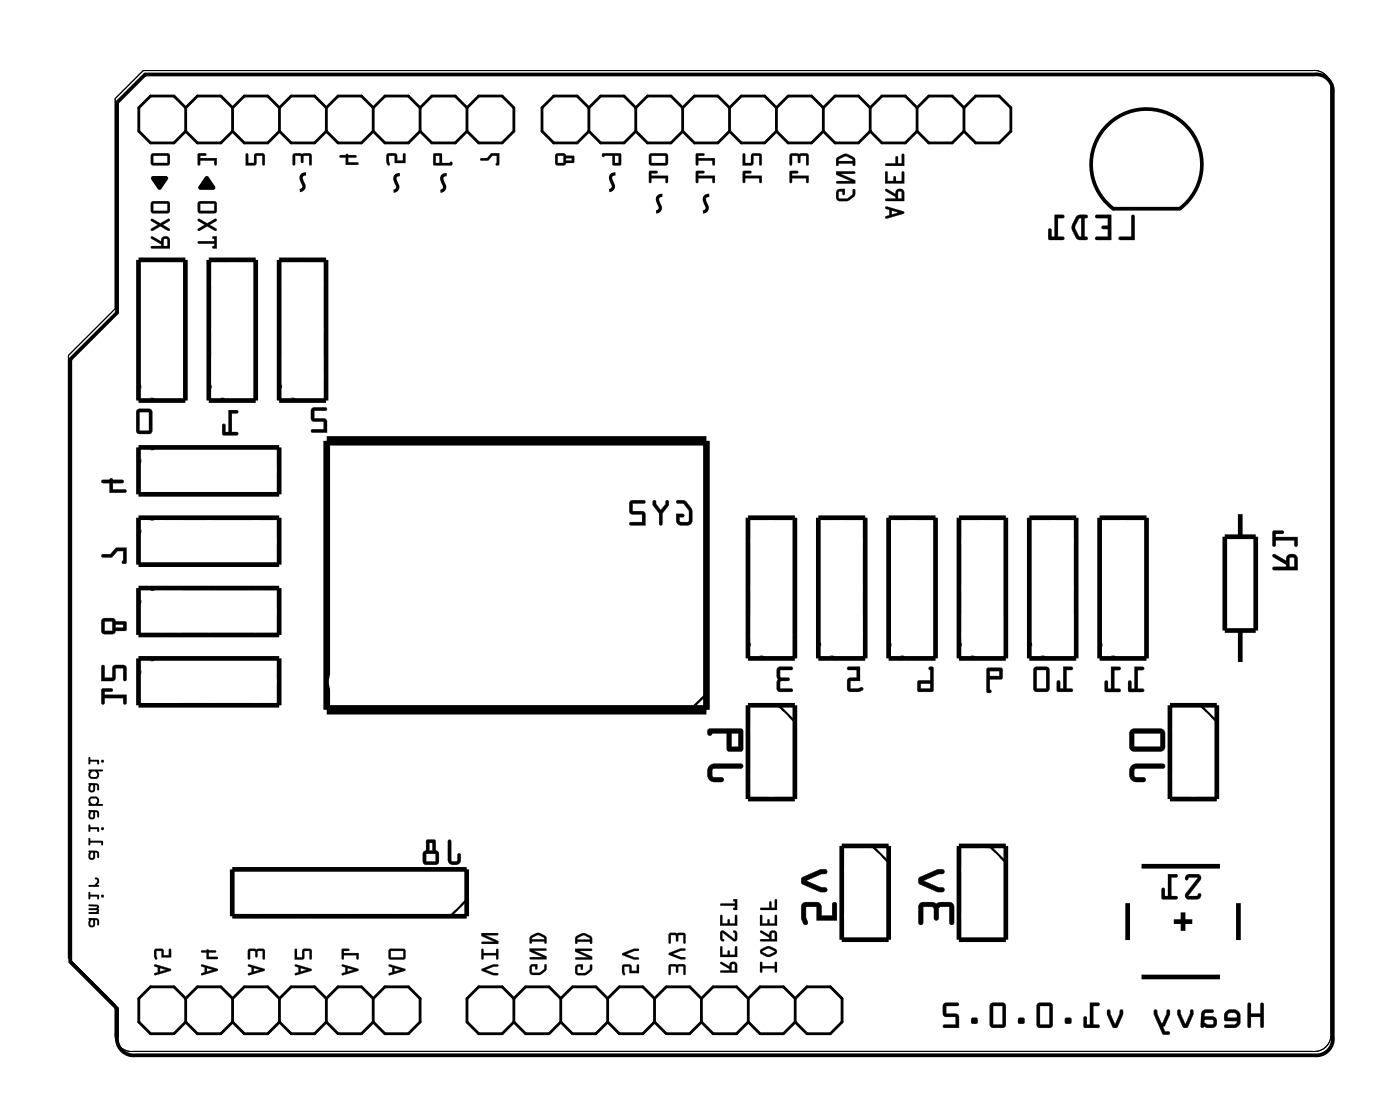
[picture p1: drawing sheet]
<svg xmlns="http://www.w3.org/2000/svg" width="76mm" height="61mm" viewBox="0 0 76 61" stroke-linecap="round" stroke-linejoin="round" font-family="sans-serif">
<path d="M6.2 5.3l1.6-1.5h63.3a.9 .9 0 0 1 1 1v51.2a.9 .9 0 0 1-1 1h-63.9a.9 .9 0 0 1-1-1v-1.6l-2.5-2.5v-32.6l2.5-2.6z" fill="none" stroke="#000" stroke-width=".05"/>
<g fill="#000">
<path d="M8.2 9.6l.8-.1 .1 .2-.5 .6-.4-.6zM10.7 8.3h.5l-.1 .1h-.3v.2h.9v.3h-.1v-.2h-.8v.2v.1zM11.1 9.6h.2l.3 .5v.2h-.8l-.1-.2zM13.3 8.3h.1v.5h.4v-.5h.5v.1v.5h-.1v-.5h-.3v.5l-.6 .1zM15.9 8.3h.9l.1 .1v.5h-.1v-.5l-.3 .1-.1 .3-.1-.3-.3-.1v.5l-.1 .1zM18.4 8.4l.4-.1 .5 .1v.1h-.4v.3h.5v.1h-.7v-.4h-.3zM21 8.3h.4l.1 .4h.3v-.4h.2v.5h-.6v-.4h-.3v.5a.11 .11 0 0 1-.1 0 .11 .11 0 0 1-.1-.2zM26 8.6h.4l.2-.3h.4v.6h-.1v-.5h-.2l-.3 .3h-.3zM5.5 26h.4l.1-.1 .1 .1h.6v.2h-.6v.3h.7v.1l-.9 .1v-.5h-.4zM5.5 30h.5l.3-.3h.6l-.1 .8h-.2l.1-.6h-.3l-.4 .3h-.5zM12.4 22.2l.5 .1v.1h-.3v1h.3v.2l-.9-.1 .1-.5h.1v.4h.2zM16.9 22.1h.8l-.1 .1h-.6v.5h.7v.7h-.8v-.1h.6v-.5h-.5l-.1-.1z"/>
<path d="M42.1 36.2h.8v.1h-.6v.4h.4l.1 .1-.1 .1h-.4v.4h.6v.2h-.6l-.2-.1zM45.9 36.1h.7v.8h-.5v.4l.5-.1a.16 .16 0 0 1 .1 .3 .15 .15 0 0 1-.2 0h-.4l-.2-.1v-.6l.5-.1v-.4h-.5z"/>
<path d="M6.2 5.3v11.4l-2.5 2.6v32.6l2.5 2.5v1.6a.89 .89 0 0 0 1 1h63.9a.89 .89 0 0 0 1-1v-51.2a.89 .89 0 0 0-.8-1h-63.5zM6.2 5.3l1.6-1.5h63.3a.89 .89 0 0 1 1 1v51.4a.9 .9 0 0 1-1 .8h-64.1a.9 .9 0 0 1-.8-1v-1.6l-2.5-2.5v-32.6l2.5-2.6z"/>
<path d="M8.2 12.8v.1l.5 .3v.1h-.5v.2h1v-.5a.24 .24 0 0 0-.3-.2 .24 .24 0 0 0-.2 .3zM8.9 13h.2v.3h-.2zM8.2 11.9v.1l.4 .2-.4 .2v.1l.5-.2 .4 .2h.1l-.4-.3 .4-.2v-.1l-.5 .2zM8.2 10.9v.5l.1 .1 .8 .1 .1-.1v-.5l-.1-.1zM8.3 11h.8v.4h-.8z"/>
<path d="M8.2 12.8v.1l.5 .3v.1h-.5v.2h1v-.5a.24 .24 0 0 0-.3-.2 .24 .24 0 0 0-.2 .3zM8.2 12.8l.5 .3a.23 .23 0 0 1 .2-.3 .23 .23 0 0 1 .3 .2v.5h-1v-.2h.5v-.1l-.5-.3zM8.9 13h.2v.3h-.2zM8.9 13v.3h.2v-.3zM8.2 11.9v.1l.4 .2-.4 .2v.1l.5-.2 .4 .2h.1l-.4-.3 .4-.2v-.1l-.5 .2zM8.2 11.9l.5 .2 .5-.2v.1l-.4 .2 .4 .3h-.1l-.4-.2-.5 .2v-.1l.4-.2-.4-.2zM8.2 10.9v.5l.1 .2h.8l.1-.1v-.5l-.1-.1zM8.2 10.9h.9l.1 .1v.5l-.1 .1-.8-.1-.1-.1zM8.3 11h.8v.4h-.8zM8.3 11v.4h.8v-.4z"/>
<path d="M8.2 8.3v.5l.1 .2h.8l.1-.1v-.5l-.1-.1zM8.3 8.4h.8v.4h-.8z"/>
<path d="M8.2 8.3v.5l.1 .2h.8l.1-.1v-.5l-.1-.1zM8.2 8.3h.9l.1 .1v.5l-.1 .1-.8-.1-.1-.1zM8.3 8.4h.8v.4h-.8zM8.3 8.4v.4h.8v-.4z"/>
<path d="M10.7 8.3l.1 .7v-.1v-.2h.8v.2h.1v-.3h-.9v-.2h.3l.1-.1zM10.7 8.3h.5l-.1 .1h-.3v.2h.9v.3h-.1v-.2h-.8v.2v.1z"/>
<path d="M10.7 13.1l.1 .1h.8l-.1 .2 .2 .1v-.7h-.2l.1 .3zM10.7 11.9v.1l.4 .2-.4 .2 .1 .1 .4-.2 .4 .2h.1l-.3-.3 .3-.2v-.1l-.5 .2zM10.8 10.9l-.1 .5 .1 .1 .8 .1 .1-.1v-.5v-.1zM10.8 11h.8v.4h-.8z"/>
<path d="M10.7 13.1l.1 .1h.8l-.1 .2 .2 .1v-.7h-.2l.1 .3zM10.7 13.1h.9v-.2l-.1-.1h.2v.7l-.2-.1 .1-.1v-.1h-.8zM10.7 11.9v.1l.4 .2-.4 .2 .1 .1 .4-.2 .4 .2h.1l-.3-.3 .3-.2v-.1l-.5 .2zM10.7 11.9l.5 .2 .5-.2v.1l-.4 .2 .4 .3h-.1l-.4-.2-.4 .2-.1-.1 .4-.2-.4-.2zM10.7 10.9v.5l.1 .2h.8l.1-.1v-.5v-.1zM10.8 10.9h.9v.1v.5l-.1 .1-.8-.1-.1-.1zM10.8 11h.8v.4h-.8zM10.8 11v.4h.8v-.4z"/>
<path d="M13.3 8.3v.7l.6-.1v-.5h.3v.5h.1l.1-.5-.1-.1h-.5v.5h-.4v-.5zM13.3 8.3h.1v.5h.4v-.5h.5v.1v.5h-.1v-.5h-.3v.5l-.6 .1z"/>
<path d="M15.9 8.3v.7l.1-.1v-.5l.3 .1 .1 .3 .1-.3 .3-.1v.5h.1v-.5l-.1-.1zM15.9 8.3h.9l.1 .1v.5h-.1v-.5l-.3 .1-.1 .3-.1-.3-.3-.1v.5l-.1 .1z"/>
<path d="M18.4 8.4v.1h.3v.4h.7v-.1h-.5v-.3h.4v-.1h-.4l-.1-.1zM18.4 8.4l.4-.1 .5 .1v.1h-.4v.3h.5v.1h-.7v-.4h-.3z"/>
<path d="M21 8.3l-.1 .5 .1 .2 .1-.1v-.5h.3v.4h.6l-.1-.5h-.1v.4h-.3l-.1-.4zM21 8.3h.4l.1 .4h.3v-.4h.2v.5h-.6v-.4h-.3v.5a.11 .11 0 0 1-.1 0 .11 .11 0 0 1-.1-.2z"/>
<path d="M23.5 8.3v.7l1-.1-.1-.1h-.5v-.5zM23.6 8.4h.2v.4h-.2z"/>
<path d="M23.5 8.3v.7l1-.1-.1-.1h-.5v-.5zM23.5 8.3h.4v.5h.5l.1 .1-1 .1zM23.6 8.4h.2v.4h-.2zM23.6 8.4v.4h.2v-.4z"/>
<path d="M26 8.6l.1 .1h.3l.3-.3h.2v.5h.1l.1-.6h-.5l-.2 .3zM26 8.6h.4l.2-.3h.4v.6h-.1v-.5h-.2l-.3 .3h-.3z"/>
<path d="M30.1 8.3v.5l.1 .2h.3l.2-.2h.4v-.4h-.4l-.2-.1zM30.2 8.4h.3v.4h-.3zM30.7 8.6h.3v.1h-.3z"/>
<path d="M30.1 8.3v.5l.1 .2h.3l.2-.2h.4v-.4h-.4l-.2-.1zM30.1 8.3h.4l.2 .1h.4v.4h-.4l-.2 .2-.3-.1-.1-.1zM30.2 8.4h.3v.4h-.3zM30.2 8.4v.4h.3v-.4zM30.7 8.6h.3v.1h-.3zM30.7 8.6v.1h.3v-.1z"/>
<path d="M32.6 8.3l.1 .2 .5-.1v.6l.4-.1v-.6zM33.3 8.4h.2v.4h-.2z"/>
<path d="M32.6 8.3l.1 .2 .5-.1v.6l.4-.1v-.6zM32.6 8.3h1v.6l-.4 .1v-.6l-.5 .1zM33.3 8.4h.2v.4h-.2zM33.3 8.4v.4h.2v-.4z"/>
<path d="M35.2 9.3v.6h.1v-.2h.8v.2h.1v-.4h-.9v-.1h.3v-.1zM35.2 8.3v.5v.2h.9l.1-.1v-.5l-.1-.1zM35.3 8.4h.8v.4h-.8z"/>
<path d="M35.2 9.3v.6h.1v-.2h.8v.2h.1v-.4h-.9v-.1h.3v-.1zM35.2 9.3h.4v.1h-.3v.1h.9v.4h-.1v-.3h-.8v.3h-.1zM35.2 8.3v.5v.2h.9l.1-.1v-.5l-.1-.1zM35.2 8.4l.9-.1 .1 .1v.5l-.1 .1-.9-.1v-.1zM35.3 8.4h.8v.4h-.8zM35.3 8.4v.4h.8v-.4z"/>
<path d="M37.7 9.3v.6h.1v-.2h.8v.2h.1v-.4h-.9v-.1h.3l.1-.1zM37.7 8.3v.7l.1-.1v-.2h.8v.2h.1v-.3h-.9v-.2h.3l.1-.1z"/>
<path d="M37.7 9.3v.6h.1v-.2h.8v.2h.1v-.4h-.9v-.1h.3l.1-.1zM37.7 9.3h.5l-.1 .1h-.3v.1h.9v.4h-.1v-.3h-.8v.3h-.1zM37.7 8.3v.7l.1-.1v-.2h.8v.2h.1v-.3h-.9v-.2h.3l.1-.1zM37.7 8.3l.5 .1h-.1h-.3v.2h.9v.3h-.1v-.2h-.8v.2l-.1 .1z"/>
<path d="M40.3 9.3v.6h.1v-.2h.7v.2h.2v-.4h-.9v-.1h.3v-.1zM40.3 8.3l-.1 .7 .6-.1v-.5h.3v.5h.2v-.5l-.1-.1h-.5v.5h-.3v-.5z"/>
<path d="M40.3 9.3v.6h.1v-.2h.7v.2h.2v-.4h-.9v-.1h.3v-.1zM40.3 9.3h.4v.1h-.3v.1h.9v.4h-.2v-.3h-.7v.3h-.1zM40.3 8.3l-.1 .7 .6-.1v-.5h.3v.5h.2v-.5l-.1-.1h-.5v.5h-.3v-.5zM40.3 8.3l.1 .1v.4h.3v-.4l.5-.1 .1 .1v.5h-.2v-.5h-.3v.5l-.6 .1z"/>
<path d="M42.8 9.3v.6h.1v-.2h.8v.2h.1v-.4h-.9v-.1h.3v-.1zM42.8 8.3v.7l.1-.1v-.5l.3 .1 .1 .3 .1-.3 .3-.1v.5h.1v-.5l-.1-.1z"/>
<path d="M42.8 9.3v.6h.1v-.2h.8v.2h.1v-.4h-.9v-.1h.3v-.1zM42.8 9.3h.4v.1h-.3v.1h.9v.4h-.1v-.3h-.8v.3h-.1zM42.8 8.3v.7l.1-.1v-.5l.3 .1 .1 .3 .1-.3 .3-.1v.5h.1v-.5l-.1-.1zM42.8 8.4l.9-.1 .1 .1v.5h-.1v-.5l-.3 .1-.1 .3-.1-.3-.3-.1v.5l-.1 .1z"/>
<path d="M45.4 10.3l-.1 .4 .1 .2a.65 .65 0 0 0 .9-.6h-.1v.2l-.3 .2-.4 .1-.1-.4h.2v.1l.1 .1 .1-.4zM45.3 9.3v.2l.8 .3h-.7l-.1 .1h1v-.1l-.8-.4h.8v-.1zM45.4 8.5l-.1 .4 .1 .1v-.1h.8l.1 .1v-.4a.6 .6 0 0 0-.9-.1zM45.4 8.6l.4-.1 .4 .1v.1h-.8z"/>
<path d="M45.4 10.3l-.1 .4 .1 .2h.5l.4-.3v-.3v-.1l-.1 .3-.3 .2-.4 .1-.1-.4h.2v.1l.1 .1 .1-.4zM45.4 10.3l.4-.1-.1 .4-.1-.2h-.2v.3l.5 .1 .3-.3v-.2l.1-.1v.5a.68 .68 0 0 1-1 .1zM45.3 9.3v.2l.8 .3h-.7l-.1 .1 1 .1v-.2l-.8-.4h.8v-.1zM45.3 9.3h1v.1h-.8l.8 .4v.1h-1l.1-.1h.7l-.8-.3zM45.4 8.5l-.1 .2v.3l.1-.1h.8v.1h.1v-.4l-.3-.2-.3-.1zM45.4 8.5l.3-.1h.3l.3 .2v.3l-.1 .1v-.1h-.8l-.1 .1zM45.4 8.6l.4-.1 .4 .1v.1h-.8zM45.4 8.6v.1h.8v-.1l-.3-.1z"/>
<path d="M48 11.2v.1l.2 .1v.3h-.2v.1l1-.3h-.1zM48.3 11.4l.4 .1-.4 .1zM48 10.3v.1l.5 .3v.1h-.5v.1h1v-.5a.24 .24 0 0 0-.3-.2 .24 .24 0 0 0-.2 .3zM48.7 10.4h.1l.1 .4h-.3zM48 9.3v.6h1l-.1-.6v.5h-.4v-.3l-.1 .3h-.3v-.5zM48 8.9v.1h1v-.6h-.1v.5h-.3v-.4l-.1 .4z"/>
<path d="M48 11.2v.1l.2 .1v.3h-.2v.1l1-.3-.1-.1zM48 11.2l.9 .3h.1l-1 .3v-.1h.2v-.3l-.2-.1zM48.3 11.4l.4 .1-.4 .1zM48.3 11.4v.2l.4-.1zM48 10.2v.2l.5 .3v.1h-.5v.1h1v-.5a.24 .24 0 0 0-.3-.2 .24 .24 0 0 0-.2 .3zM48 10.3l.5 .2a.23 .23 0 0 1 .2-.3 .23 .23 0 0 1 .3 .2v.5h-1v-.1h.5v-.1l-.5-.3zM48.7 10.4h.1l.1 .4h-.3zM48.7 10.4l-.1 .4h.3v-.4zM48 9.3l-.1 .6h1.1l-.1-.6h-.1l.1 .5h-.4v-.3l-.1 .3h-.3v-.5zM48 9.3h.1v.5h.3l.1-.2v.2h.4v-.5l.1 .6h-1zM48 8.9v.1h1v-.6h-.1v.5h-.3v-.4h-.1v.4zM48 8.9h.5l.1-.4v.4h.3v-.5h.1v.6h-1z"/>
<path d="M61.3 11.7v1.1h-.6v.2h.8v-1.3zM59.4 11.7v.1h.6v.4h-.3v.1v.1h.3v.4h-.6l-.1 .1 .9 .1v-1.4zM58.3 11.7a.81 .81 0 0 0 0 1.2l.5 .1 .1-.1-.1-.1v-1h.1v-.1l-.4-.1zM58.5 11.8h.1v1h-.2l-.2-.5zM57.1 11.6v1.2h-.1v-.4h-.2v.5l.8 .1v-.2h-.3v-1h.3l.1-.1z"/>
<path d="M61.3 11.7v1.1h-.6a.1 .1 0 0 0-.1 .1 .1 .1 0 0 0 .1 .1h.8v-1.3zM61.3 11.7h.2v1.3h-.8v-.2h.6zM59.3 11.7l.1 .1h.6v.4h-.2a.1 .1 0 0 0-.1 .1 .1 .1 0 0 0 .1 .1h.2v.4h-.6a.1 .1 0 0 0-.1 .1 .1 .1 0 0 0 .1 .1h.8v-1.4zM59.4 11.7l.8-.1v1.4l-.9-.1 .1-.1h.6v-.4h-.3v-.1v-.1h.3v-.4h-.6zM58.3 11.7l-.2 .5v.3l.3 .5h.4a.1 .1 0 0 0 .1-.1 .1 .1 0 0 0-.1-.1v-1a.1 .1 0 0 0 .1-.1 .1 .1 0 0 0-.1-.1zM58.3 11.7l.2-.1 .4 .1v.1h-.2v1l.2 .1v.1h-.5l-.3-.5v-.4zM58.5 11.8h.1v1h-.2l-.2-.5zM58.5 11.8l-.3 .5 .2 .5h.2v-1zM57.1 11.6v1.2h-.1v-.3a.1 .1 0 0 0-.1-.1 .1 .1 0 0 0-.1 .1v.5h.8a.1 .1 0 0 0 .1-.1 .1 .1 0 0 0-.1-.1h-.3v-1h.3a.1 .1 0 0 0 .1-.1 .1 .1 0 0 0-.1-.1zM57.1 11.6l.5 .1v.1h-.3v1h.3v.2l-.8-.1v-.5h.2v.4h.1z"/>
<path d="M5.5 37.3v.9l.2-.1v-.3h1v.3h.1l.1-.5h-1.2v-.1h.4v-.1zM5.5 36.1v.8l.7-.1 .1-.6h.4v.6h.1l.1-.6-.2-.2-.6 .1v.6h-.4v-.6z"/>
<path d="M5.5 37.3v.8a.1 .1 0 0 0 .1 .1 .1 .1 0 0 0 .1-.1v-.3h1v.3a.1 .1 0 0 0 .1 .1 .1 .1 0 0 0 .1-.1v-.5h-1.2v-.1h.3a.1 .1 0 0 0 .1-.1 .1 .1 0 0 0-.1-.1zM5.5 37.3l.6 .1v.1h-.4v.2l1.2-.1-.1 .5h-.1v-.3h-1v.3l-.1 .1zM5.5 36v.9l.7-.1 .1-.6h.4v.6a.1 .1 0 0 0 .1 .1 .1 .1 0 0 0 .1-.1v-.6l-.2-.2-.6 .1v.6h-.4v-.6zM5.5 36.1h.2v.6h.4v-.6l.6-.1 .1 .2v.6h-.1v-.6h-.4l-.1 .6-.7 .1z"/>
<path d="M5.5 33.5v.7l.1 .1 .5 .1 .2-.2 .5-.1v-.4h-.5l-.2-.2zM5.7 33.7h.4v.5h-.4zM6.3 33.8h.4v.2h-.4z"/>
<path d="M5.5 33.5v.7l.1 .2h.5l.2-.2 .6-.1-.1-.4h-.5l-.2-.2zM5.6 33.5h.5l.2 .2h.5v.4l-.5 .1-.2 .1h-.5l-.1-.1zM5.7 33.7h.4v.5h-.4zM5.7 33.7v.5h.4v-.5zM6.3 33.8h.4v.2h-.4zM6.3 33.8v.2h.4v-.2z"/>
<path d="M5.5 26v.2h.4v.5h.9a.1 .1 0 0 0 .1-.1 .1 .1 0 0 0-.1-.1h-.7v-.3h.5a.1 .1 0 0 0 .1-.1 .1 .1 0 0 0-.1-.1h-.5a.09 .09 0 0 0-.1-.1 .09 .09 0 0 0-.1 .1zM5.5 26h.4l.1-.1 .1 .1h.5v.2h-.5v.3h.7v.1l-.9 .1v-.5h-.3z"/>
<path d="M5.5 30v.2h.5l.4-.3h.3v.5l-.1 .1h.3v-.8h-.6l-.3 .3zM5.5 30.1l.5-.1 .3-.3h.6l-.1 .8h-.2l.1-.7h-.3l-.4 .4h-.4z"/>
<path d="M7.4 22.2v1.2l.2 .1h.5l.1-.2v-1l-.1-.2zM7.6 22.3h.5v1h-.5z"/>
<path d="M7.4 22.2v1.2l.2 .1h.5l.2-.2-.1-1-.1-.2zM7.4 22.2h.7l.1 .1v1l-.1 .2h-.5l-.2-.1zM7.6 22.3h.5v1h-.5zM7.5 22.3v1h.6v-1z"/>
<path d="M12.4 22.2v1.2h-.2v-.4a.1 .1 0 0 0-.1 0 .1 .1 0 0 0-.1 0l.1 .6h.7a.1 .1 0 0 0 .1-.1 .1 .1 0 0 0-.1-.1h-.2v-1h.2a.1 .1 0 0 0 .1-.1 .1 .1 0 0 0-.1-.1zM12.4 22.2l.5 .1-.1 .1h-.2v1h.2v.2l-.7-.1v-.5h.1v.4h.2z"/>
<path d="M16.9 22.1v.7h.6v.5h-.6a.1 .1 0 0 0-.1 0 .1 .1 0 0 0 .1 .1h.8v-.7h-.7v-.5l.6 .1a.1 .1 0 0 0 .1-.1 .1 .1 0 0 0-.1-.1zM16.9 22.1h.8l-.1 .1h-.6v.5h.7v.7h-.8v-.1h.6v-.5h-.5l-.1-.1z"/>
<path d="M36.7 27.1v.2h.4l.2 .4v.5l-.1 .1-.4-.1v-.2h.2v-.1l-.4-.1 .1 .6 .2 .1 .4-.1 .2-.2a.92 .92 0 0 0-.5-1.1zM35.4 27.1v.3l.3 .4v.6l.1 .1 .1-.7 .3-.4v-.2l-.1-.1v.2l-.3 .3-.3-.3v-.2zM34.1 27.2v.6l.2 .1h.5v.4h-.6l-.1 .1 .9 .1-.1-.8h-.6v-.4h.6l.1-.1z"/>
<path d="M36.7 27.1v.2h.3l.3 .3v.7h-.5v-.3h.2a.1 .1 0 0 0 .1-.1 .1 .1 0 0 0-.1-.1h-.4l.1 .6 .2 .1 .5-.1 .1-.2-.1-.7-.3-.4zM36.7 27.1h.3l.2 .1a.9 .9 0 0 1 .1 1.2h-.5l-.1-.1-.1-.5 .5 .1-.1 .1h-.2l.1 .3h.3l.1-.1v-.6l-.3-.3h-.3zM35.4 27.1v.3l.3 .4v.6a.1 .1 0 0 0 .1 .1 .1 .1 0 0 0 .1-.1v-.6l.3-.4v-.2a.1 .1 0 0 0-.1-.1 .1 .1 0 0 0-.1 .1l.1 .1-.3 .3-.3-.3v-.2zM35.4 27.1h.1v.2l.3 .4 .3-.4v-.2l.1 .1v.2l-.3 .4-.1 .6h-.1v-.6l-.3-.4zM34.1 27.1v.7l.7 .1v.4h-.6a.1 .1 0 0 0-.1 .1 .1 .1 0 0 0 .1 .1h.8l-.1-.8h-.6v-.4h.6a.1 .1 0 0 0 .1-.1 .1 .1 0 0 0-.1-.1zM34.2 27.2h.8l-.1 .1h-.6v.4l.6 .1 .1 .7-.9-.1 .1-.1h.6v-.4h-.5l-.2-.1z"/>
<path d="M42.1 36.2v1.2l.2 .1h.6a.1 .1 0 0 0 .1-.1 .1 .1 0 0 0-.1-.1h-.6v-.4h.4a.1 .1 0 0 0 .1-.1 .1 .1 0 0 0-.1-.1h-.4v-.4h.6a.1 .1 0 0 0 .1-.1 .1 .1 0 0 0-.1-.1zM42.1 36.2h.8v.1h-.6v.4h.4l.1 .1-.1 .1h-.4v.4h.6v.2h-.6l-.2-.1z"/>
<path d="M45.9 36.1v.2h.5v.4l-.5 .1v.6l.2 .1 .6-.1a.1 .1 0 0 0 .1-.1 .11 .11 0 0 0-.2-.1l-.5 .1v-.4h.5v-.8zM45.9 36.2l.7-.1v.8h-.5v.4l.6-.1v.1v.1l-.6 .1-.2-.1 .1-.6 .4-.1v-.4h-.4z"/>
<path d="M50.3 36.1l.1 .8h-.7l.1 .6 .8-.1v-1.2l-.1-.1zM49.9 37h.5v.3h-.5z"/>
<path d="M50.3 36.1l.1 .8h-.7l.1 .6 .8-.1v-1.2l-.1-.1zM50.3 36.2h.3v1.2l-.8 .1-.1-.6h.7zM49.9 37h.5v.3h-.5zM49.9 37v.3h.5v-.3z"/>
<path d="M53.5 36.2l-.1 1.3h.2h.1l-.1-.1v-.6h.7v-.5l-.1-.1zM53.6 36.4h.5v.2h-.5z"/>
<path d="M53.5 36.2l-.1 1.3 .2 .1a.09 .09 0 0 0 .1-.1 .09 .09 0 0 0-.1-.1v-.6h.7v-.5l-.1-.1zM53.5 36.2h.7l.1 .1v.5h-.7v.6l.1 .1h-.1h-.1zM53.6 36.4h.5v.2h-.5zM53.6 36.3v.3h.6v-.3z"/>
<path d="M57.6 36.1v1.2h-.2v-.4h-.1v.5l.8 .1v-.2h-.3v-1h.3v-.1zM56 36.2v1.2l.2 .1h.5l.2-.2-.1-1.1-.1-.1zM56.2 36.3h.5v1h-.5z"/>
<path d="M57.6 36.1v1.2h-.2v-.3a.1 .1 0 0 0-.1-.1 .1 .1 0 0 0-.1 .1l.1 .5h.7a.1 .1 0 0 0 .1-.1 .1 .1 0 0 0-.1-.1h-.2v-1h.2a.1 .1 0 0 0 .1-.1 .1 .1 0 0 0-.1-.1zM57.6 36.1l.5 .1v.1h-.3v1h.3v.2l-.8-.1v-.5h.1v.4h.2zM56 36.2v1.2l.2 .1h.5l.2-.2v-1.1l-.2-.1zM56 36.2l.7-.1 .1 .1v1.1l-.1 .2h-.5l-.2-.1zM56.2 36.3h.5v1h-.5zM56.2 36.3v1h.5v-1z"/>
<path d="M61.5 36.1v1.2h-.2v-.4h-.1l-.1 .5 .8 .1v-.2h-.3v-1h.3l.1-.1zM60.2 36.1v1.2h-.2v-.4h-.1v.5l.8 .1v-.2h-.3v-1h.3v-.1z"/>
<path d="M61.5 36.1v1.2h-.2v-.3a.1 .1 0 0 0-.1-.1 .1 .1 0 0 0-.1 .1v.5h.8a.1 .1 0 0 0 .1-.1 .1 .1 0 0 0-.1-.1h-.3v-1h.3a.1 .1 0 0 0 .1-.1 .1 .1 0 0 0-.1-.1zM61.5 36.1l.5 .1-.1 .1h-.3v1h.3v.2l-.8-.1 .1-.5h.1v.4h.2zM60.2 36.1v1.2h-.2v-.3a.1 .1 0 0 0-.1-.1 .1 .1 0 0 0-.1 .1l.1 .5h.7a.1 .1 0 0 0 .1-.1 .1 .1 0 0 0-.1-.1h-.2v-1h.2a.1 .1 0 0 0 .1-.1 .1 .1 0 0 0-.1-.1zM60.2 36.1l.5 .1v.1h-.3v1h.3v.2l-.8-.1v-.5h.1v.4h.2z"/>
<path d="M69 30v.2l.7 .4v.1h-.7l-.1 .1 .1 .1h1.3v-.6a.31 .31 0 0 0-.4-.3 .31 .31 0 0 0-.2 .4zM69.9 30.2l.2 .1v.4h-.2zM69 28.8v.8h.1v-.3h1v.3h.2v-.5h-1.2v-.2h.4l.1-.1z"/>
<path d="M69 30v.2l.7 .4v.1h-.7a.1 .1 0 0 0-.1 .1 .1 .1 0 0 0 .1 .1h1.3v-.6a.32 .32 0 0 0-.4-.3 .32 .32 0 0 0-.2 .4l-.6-.4zM69 30.1l.1-.1 .6 .4a.31 .31 0 0 1 .2-.4 .31 .31 0 0 1 .4 .3v.6h-1.3v-.1v-.1h.7v-.1l-.7-.4zM69.9 30.2l.2 .1v.4h-.2zM69.9 30.2l-.1 .5h.3v-.5zM69 28.8l-.1 .7a.1 .1 0 0 0 .1 .1 .1 .1 0 0 0 .1-.1v-.2h1v.2a.1 .1 0 0 0 .1 .1 .1 .1 0 0 0 .1-.1v-.4h-1.2v-.2h.4a.1 .1 0 0 0 .1-.1 .1 .1 0 0 0-.1-.1zM69 28.8h.5v.1h-.4v.2h1.2v.5h-.2v-.3h-1v.3h-.1z"/>
<path d="M4.8 49.7v.4a.18 .18 0 0 0 .2 .1 .18 .18 0 0 0 .2-.1v-.3l.1 .3h.1l-.1-.3zM5 49.8l.1 .1-.1 .2h-.1zM4.8 49v.1h.5l-.1 .1h-.4v.1h.5l-.1 .1h-.4v.1h.6l-.1-.5zM4.8 48.3v.4l.1-.1h.4v.1h.1l-.1-.2h-.4v-.1zM5.5 48.5a.08 .08 0 0 0 .1 0 .08 .08 0 0 0-.1 0zM5.2 47.6l.1 .2-.2 .1h-.3v.1h.5h.1l-.1-.1 .1-.1a.19 .19 0 0 0-.1-.2 .19 .19 0 0 0-.1-.1zM4.8 46.1v.3a.18 .18 0 0 0 .2 .2 .18 .18 0 0 0 .2-.2v-.2l.1 .3h.1l-.1-.4zM5 46.2h.1l-.1 .3-.1-.1zM4.8 45.4v.4l.1-.1h.6v.1h.1v-.2l-.7-.1v-.1zM4.8 44.7v.4l.1-.2h.4v.2l.1-.1-.1-.2h-.4v-.1zM5.5 44.9a.08 .08 0 0 0 .1 0 .08 .08 0 0 0-.1 0zM4.8 43.9v.3a.18 .18 0 0 0 .2 .2 .18 .18 0 0 0 .2-.2v-.2l.1 .3h.1l-.1-.4zM5 44h.1l-.1 .3-.1-.1zM4.9 43.2l-.1 .5 .8-.1h-.3l.1-.3-.2-.1zM4.9 43.3h.3l.1 .1-.1 .2h-.2l-.1-.2zM4.8 42.4v.4a.18 .18 0 0 0 .2 .1 .18 .18 0 0 0 .2-.1v-.3l.1 .3h.1l-.1-.3zM5 42.5l.1 .1-.1 .2h-.1zM4.8 41.7v.4l.2 .1h.3l.1-.2-.1-.2 .3-.1zM5 41.8h.2l.1 .1-.1 .2h-.3v-.2zM4.8 41v.4l.1-.1h.4v.1h.1l-.1-.2h-.4v-.2zM5.5 41.2a.08 .08 0 0 0 .1 0 .08 .08 0 0 0-.1 0z"/>
<path d="M4.8 49.8v.3a.18 .18 0 0 0 .2 .1 .18 .18 0 0 0 .2-.1v-.3l.1 .3h.1l-.1-.3zM4.8 49.7l.5 .1 .1 .3h-.1v-.2l-.2-.1 .1 .3a.18 .18 0 0 1-.2 .1 .18 .18 0 0 1-.2-.1zM5 49.8l.1 .1-.1 .2h-.1zM5 49.8l-.1 .3h.1v-.2zM4.8 49v.1h.5l-.1 .1h-.4v.1h.5l-.1 .1h-.4v.1h.6l-.1-.5zM4.8 49h.5l.1 .5h-.6v-.1h.4l.1-.1h-.5v-.1l.5-.1h-.5zM4.8 48.3v.4l.1-.1h.4v.1h.1l-.1-.2h-.4v-.1zM4.8 48.3l.1 .1v.1h.4l.1 .2h-.1v-.1h-.4l-.1 .1zM5.5 48.5a.08 .08 0 0 0 .1 0 .08 .08 0 0 0-.1 0zM5.5 48.5a.08 .08 0 0 1 .1 0 .08 .08 0 0 1-.1 0zM5.2 47.6l.1 .2-.2 .1h-.3v.1h.5h.1l-.1-.1 .1-.1a.19 .19 0 0 0-.1-.2 .19 .19 0 0 0-.1-.1zM5.2 47.6v-.1a.19 .19 0 0 1 .2 .1 .19 .19 0 0 1 0 .2l-.1 .1 .1 .1h-.1h-.5v-.1h.3l.2-.1zM4.8 46.1v.3a.18 .18 0 0 0 .2 .2 .18 .18 0 0 0 .2-.2v-.2l.1 .3h.1l-.1-.4zM4.8 46.1h.5l.1 .4h-.1v-.3h-.2l.1 .2a.18 .18 0 0 1-.2 .2 .18 .18 0 0 1-.2-.2zM5 46.2h.1l-.1 .3-.1-.1zM5 46.2l-.1 .2 .1 .1v-.3zM4.8 45.4v.4l.1-.1h.6v.1h.1v-.2l-.7-.1v-.1zM4.8 45.4h.1v.1l.7 .1v.2h-.1v-.1h-.6l-.1 .1zM4.8 44.7v.4l.1-.2h.4v.2l.1-.1-.1-.2h-.4v-.1zM4.8 44.7h.1v.1h.4l.1 .2-.1 .1v-.2h-.4l-.1 .2zM5.5 44.9a.08 .08 0 0 0 .1 0 .08 .08 0 0 0-.1 0zM5.5 44.9a.08 .08 0 0 1 .1 0 .08 .08 0 0 1-.1 0zM4.8 43.9v.3a.18 .18 0 0 0 .2 .2 .18 .18 0 0 0 .2-.2v-.2l.1 .3h.1l-.1-.4zM4.8 43.9h.5l.1 .4h-.1v-.3h-.2l.1 .2a.18 .18 0 0 1-.2 .2 .18 .18 0 0 1-.2-.2zM5 44h.1l-.1 .3-.1-.1zM5 44l-.1 .2 .1 .1v-.3zM4.9 43.2l-.1 .5 .8-.1h-.3l.1-.3-.2-.1zM4.9 43.2h.3l.2 .1-.1 .3h.3l-.8 .1zM4.9 43.3h.3l.1 .1-.1 .2h-.2l-.1-.2zM4.9 43.3v.1l.1 .2h.2l.1-.2-.1-.1zM4.8 42.4v.4a.18 .18 0 0 0 .2 .1 .18 .18 0 0 0 .2-.1v-.3l.1 .3h.1l-.1-.3zM4.8 42.4l.5 .1 .1 .3h-.1v-.2l-.2-.1 .1 .3a.18 .18 0 0 1-.2 .1 .18 .18 0 0 1-.2-.1zM5 42.5l.1 .1-.1 .2h-.1zM5 42.5l-.1 .3h.1v-.2zM4.8 41.7v.4l.2 .1h.3l.1-.2-.1-.2 .3-.1zM4.8 41.7h.8l-.3 .1 .1 .2-.1 .2h-.3l-.2-.1zM5 41.8h.2l.1 .1-.1 .2h-.3v-.2zM5 41.8l-.1 .1v.2h.3l.1-.2-.1-.1zM4.8 41v.4l.1-.1h.4v.1h.1l-.1-.2h-.4v-.2zM4.8 41h.1v.2h.4l.1 .2h-.1v-.1h-.4l-.1 .1zM5.5 41.2a.08 .08 0 0 0 .1 0 .08 .08 0 0 0-.1 0zM5.5 41.2a.08 .08 0 0 1 .1 0 .08 .08 0 0 1-.1 0z"/>
<path d="M8.4 52.3v.1h.2v.3h-.2v.1l.9-.2-.1-.1zM8.7 52.4l.3 .1-.3 .1zM8.4 51.4v.4a.1 .1 0 0 0 0 .1 .1 .1 0 0 0 .1 0v-.4h.3v.4h.5v-.5h-.1v.4h-.3l-.1-.4z"/>
<path d="M8.4 52.3v.1h.2v.3h-.2v.1l.9-.2-.1-.1zM8.4 52.3l.9 .3-.9 .2v-.1h.2v-.3h-.2zM8.7 52.4l.3 .1-.3 .1zM8.7 52.4v.2l.3-.1zM8.4 51.4l-.1 .4 .1 .2 .1-.1v-.4h.3l-.1 .4h.6l-.1-.5h-.1l.1 .4h-.3l-.1-.4zM8.4 51.4h.4l.1 .4h.3v-.4h.1v.5h-.5v-.4h-.3v.4a.1 .1 0 0 1-.1 0 .1 .1 0 0 1 0-.1z"/>
<path d="M10.9 52.3v.1h.2v.3h-.2v.1l.9-.2v-.1zM11.2 52.4l.3 .1-.3 .1zM10.9 51.5v.1h.3v.4l.6-.1v-.1h-.5v-.2h.4v-.1l-.5-.1z"/>
<path d="M10.9 52.3v.1h.2v.3h-.2v.1l.9-.2v-.1zM10.9 52.3l.9 .3-.8 .2-.1-.1h.2v-.3h-.2zM11.2 52.4l.3 .1-.3 .1zM11.2 52.4v.2l.4-.1zM10.9 51.5v.1h.3v.4l.6-.1v-.1h-.5v-.2h.4v-.1l-.5-.1zM10.9 51.5l.3-.1 .5 .1v.1h-.4v.2h.5v.1l-.6 .1v-.4h-.3z"/>
<path d="M13.4 52.3l.1 .1h.1v.3h-.1v.1l.8-.2v-.1zM13.7 52.4l.4 .1-.4 .1zM13.5 51.4v.6v-.1v-.4h.3l.1 .4 .1-.4h.2v.5h.1v-.6z"/>
<path d="M13.4 52.3l.1 .1h.1v.3h-.2l.1 .1 .9-.2-.1-.1zM13.5 52.3l.8 .3-.8 .2-.1-.1h.2v-.3h-.1zM13.7 52.4l.4 .1-.4 .1zM13.7 52.4v.2l.4-.1zM13.5 51.4v.6l.1-.1-.1-.4h.3l.1 .4 .1-.4h.2v.5h.2v-.5l-.1-.1zM13.5 51.4h.8v.5h-.1v-.4h-.2l-.1 .4-.1-.4h-.3v.4v.1z"/>
<path d="M16 52.3v.1h.2v.3h-.2v.1l.9-.2-.1-.1zM16.3 52.4l.3 .1-.3 .1zM16 51.4v.6h.5v-.5h.3v.5h.1l-.1-.6h-.4v.5h-.3v-.5z"/>
<path d="M16 52.3v.1h.2v.3h-.2v.1l.9-.2-.1-.1zM16 52.3l.9 .3-.9 .2v-.1h.2v-.3h-.2zM16.3 52.4l.3 .1-.3 .1zM16.3 52.4v.2l.3-.1zM16 51.4v.6h.5v-.5h.3v.5h.1v-.5l-.1-.1h-.4v.5h-.3v-.5zM16 51.4h.1v.5h.3v-.5h.4l.1 .5h-.1v-.4h-.3l-.1 .4-.4 .1z"/>
<path d="M18.5 52.3v.1h.2v.3h-.2v.1l.9-.2v-.1zM18.8 52.4l.4 .1-.4 .1zM18.5 51.4v.6h.1v-.2h.7v.2h.1v-.4h-.8v-.1h.3v-.1z"/>
<path d="M18.5 52.3v.1h.2v.3h-.2v.1l.9-.2v-.1zM18.5 52.3l.9 .3-.8 .2-.1-.1h.2v-.3h-.1zM18.8 52.4l.4 .1-.4 .1zM18.8 52.4v.2l.4-.1zM18.5 51.4v.6h.1v-.2h.7v.2h.1v-.4h-.8v-.1h.3v-.1zM18.5 51.4h.4v.1h-.3v.1h.8v.3h-.1v-.2h-.7l-.1 .3z"/>
<path d="M21.1 52.3v.1h.2v.3h-.2v.1l.9-.2-.1-.1zM21.4 52.4l.3 .1-.3 .1zM21.1 51.4v.5v.1h.8l.1-.1-.1-.5zM21.2 51.5h.7v.4h-.7z"/>
<path d="M21.1 52.3v.1h.2v.3h-.2v.1l.9-.2-.1-.1zM21.1 52.3l.9 .3-.9 .2v-.1h.2v-.3h-.2zM21.4 52.4l.3 .1-.3 .1zM21.4 52.4v.2l.3-.1zM21.1 51.4l-.1 .5 .1 .1h.8l.1-.1v-.4l-.1-.1zM21.1 51.4h.8l.1 .5-.1 .1h-.8v-.1zM21.2 51.5h.7v.4h-.7zM21.2 51.5v.4h.7v-.4z"/>
<path d="M24.3 45.5v1.1a.36 .36 0 0 0 .3 .3 .36 .36 0 0 0 .4-.3v-.3l-.1-.1-.1 .1v.3h-.4v-1zM23.1 45.5v.6l-.2 .2v.4l.2 .2 .6-.1 .1-.1v-.4l-.2-.2v-.6zM23.1 46.3h.5v.4h-.5zM23.3 45.7h.1v.4h-.1z"/>
<path d="M24.3 45.5v1.1a.37 .37 0 0 0 .3 .3 .37 .37 0 0 0 .4-.3v-.3a.1 .1 0 0 0-.1-.1 .1 .1 0 0 0-.1 .1v.3h-.3v-1zM24.3 45.5l.1 .1v1l.4 .1 .1-.5v.1l.1 .3a.35 .35 0 0 1-.4 .3 .35 .35 0 0 1-.3-.3zM23.1 45.5v.6l-.2 .2v.4l.2 .2 .6-.1 .1-.1v-.4l-.2-.2v-.6zM23.1 45.5h.5v.6l.2 .2v.4l-.1 .1h-.6l-.2-.1v-.4l.2-.2zM23.1 46.3h.5v.4h-.5zM23.1 46.2v.5h.5v-.5zM23.3 45.7h.1v.4h-.1zM23.3 45.7v.4h.1v-.4z"/>
<path d="M26.1 52.5v.1l.6 .2h.3v-.1l-.7-.2 .7-.1v-.1l-.3-.1zM26.1 51.4v.6h.1v-.2h.7v.2h.1v-.6h-.1v.2h-.7v-.2zM26.1 50.6v.1l.7 .3h-.7v.1h.9v-.1l-.7-.3h.6l.1-.1z"/>
<path d="M26.1 52.5v.1l.6 .2h.3v-.1l-.7-.2 .7-.1v-.2h-.3zM26.1 52.5l.6-.3 .3 .1v.1l-.7 .1 .7 .3h-.3l-.6-.2zM26.1 51.4v.6h.1v-.2h.7v.2h.1v-.6h-.1v.2h-.7v-.2zM26.1 51.4h.1v.2h.7l.1-.2v.5h-.1v-.2h-.7l-.1 .3zM26.1 50.5v.2l.7 .3h-.7v.1h.9v-.1l-.7-.3h.6l.1-.1zM26.1 50.6h.9l-.1 .1h-.6l.7 .3v.1h-.9v-.1h.7l-.7-.3z"/>
<path d="M28.7 52.3v.3l.1 .2a.58 .58 0 0 0 .8-.5h-.1v.2l-.2 .2h-.4l-.1-.3h.2l.1 .1v-.3zM28.7 51.4v.1l.7 .4h-.6l-.1 .1h.9v-.2l-.7-.3h.7v-.1zM28.8 50.7v.4v-.1h.7l.1 .1v-.3a.54 .54 0 0 0-.8-.1zM28.8 50.8l.4-.1 .3 .2h-.7z"/>
<path d="M28.7 52.3v.3l.1 .2h.5l.3-.2v-.4l-.1 .3-.2 .2h-.4l-.1-.3h.2v.1h.1v-.3zM28.7 52.3l.4-.1v.3l-.1-.2-.2 .1v.2l.4 .1 .3-.2 .1-.3-.1 .4a.61 .61 0 0 1-.8 .1zM28.7 51.4v.1l.7 .3h-.6l-.1 .2h.9v-.2l-.7-.3h.7v-.1zM28.7 51.4h.9v.1h-.7l.7 .3v.2h-.9l.1-.1 .6-.1-.7-.3zM28.7 50.7v.4l.1-.1h.7v.1h.1v-.4l-.3-.1-.2-.1zM28.8 50.7l.2-.1h.3l.3 .2v.3h-.1v-.1h-.7l-.1 .1zM28.8 50.8l.4-.1 .3 .2h-.7zM28.8 50.8v.1h.7v-.1l-.3-.1z"/>
<path d="M31.2 52.3v.4l.1 .1a.58 .58 0 0 0 .8-.5h-.1v.2l-.3 .2h-.4v-.3h.2v.1l.1-.3zM31.2 51.4v.2l.7 .3h-.7v.1h.9v-.2l-.7-.3h.6v-.1zM31.2 50.7v.4l.1-.1h.7v.1l.1-.3a.54 .54 0 0 0-.8-.1zM31.3 50.8l.3-.1 .4 .2h-.7z"/>
<path d="M31.2 52.3v.4l.1 .1h.4l.4-.2-.1-.4-.1 .3-.2 .2h-.4v-.3h.2v.1l.1-.3zM31.2 52.3l.4-.1-.1 .3v-.1h-.2v.3h.4l.3-.2v-.2v.3a.61 .61 0 0 1-.8 .1zM31.2 51.4v.2l.7 .3h-.7v.1h.9v-.2l-.7-.3h.6v-.1zM31.2 51.4h.8v.1h-.6l.7 .3v.2h-.9v-.1h.7l-.7-.3zM31.2 50.7v.4l.1-.1h.7v.1h.1v-.3l-.4-.2h-.1zM31.2 50.7l.3-.1h.2l.3 .2 .1 .3h-.1v-.1h-.7l-.1 .1zM31.3 50.8l.3-.1 .4 .2h-.7zM31.3 50.8v.1h.7l-.1-.1-.2-.1z"/>
<path d="M33.7 52.3v.3a.1 .1 0 0 0 0 .2 .1 .1 0 0 0 .2 0l-.1-.4h.3v.3h.5v-.4h-.1v.3h-.3l-.1-.3zM33.7 51.7l.6 .3h.3v-.1l-.7-.2 .7-.2v-.1h-.3z"/>
<path d="M33.7 52.3v.4l.1 .1h.1l-.1-.4h.3v.3h.5v-.5l-.1 .1v.3h-.3l-.1-.3zM33.7 52.3h.4l.1 .3h.3v-.3h.1v.4h-.5v-.3h-.3l.1 .4a.1 .1 0 0 1-.2 0 .1 .1 0 0 1 0-.2zM33.7 51.7v.1l.6 .2h.3v-.1l-.7-.2 .7-.2v-.1h-.3zM33.7 51.6l.6-.2h.3v.1l-.7 .2 .7 .2-.3 .1-.6-.3z"/>
<path d="M36.3 52.3v.5v-.4h.3l.1 .3 .1-.3h.2v.4h.1v-.6zM36.2 51.6l.1 .1 .6 .3 .2-.1-.7-.2 .7-.2v-.1h-.2zM36.3 50.6v.5v-.4h.3l.1 .3 .1-.3h.2v.4h.1v-.6z"/>
<path d="M36.3 52.3v.5v-.4h.3l.1 .3 .1-.3h.2v.4h.1v-.4v-.2zM36.3 52.3l.8-.1v.6h-.1v-.5l-.2 .1-.1 .3-.1-.3-.3-.1v.5zM36.2 51.6l.1 .1 .6 .3 .2-.1-.7-.2 .7-.2v-.1h-.2zM36.3 51.6l.6-.2h.2v.1l-.7 .2 .7 .2-.2 .1-.6-.3zM36.3 50.6v.5v-.4h.3l.1 .3 .1-.3h.2v.4h.1v-.4v-.2zM36.3 50.6h.8v.5h-.1v-.4h-.2l-.1 .3-.1-.3h-.3v.4z"/>
<path d="M38.4 41.5l-.1 .3a.45 .45 0 0 0 .4 .6h.4a.12 .12 0 0 0 .1-.2 .12 .12 0 0 0-.1-.1h-.5v-.4l1.5-.1a.12 .12 0 0 0 .2-.1 .12 .12 0 0 0-.2-.1h-1.4zM38.4 39.5l-.1 .2a.14 .14 0 0 0 .2 .2 .12 .12 0 0 0 .1-.2h.8v.9l.1 .1h.6l.1-.1 .1-1-.1-.1zM39.6 39.7h.4v.8h-.4z"/>
<path d="M38.4 41.5l-.1 .3a.47 .47 0 0 0 .4 .6h.4a.14 .14 0 0 0 .1-.2 .14 .14 0 0 0-.1-.1h-.5v-.4l1.5-.1a.14 .14 0 0 0 .2-.1 .14 .14 0 0 0-.2-.1h-1.4zM38.4 41.5l.3-.1h1.4a.11 .11 0 0 1 .1 .1 .11 .11 0 0 1-.1 .1l-1.5 .1v.4h.5a.11 .11 0 0 1 .1 .1 .11 .11 0 0 1-.1 .2h-.4a.5 .5 0 0 1-.4-.4 .5 .5 0 0 1 .1-.5zM38.4 39.5l-.1 .2a.13 .13 0 0 0 .1 .2 .14 .14 0 0 0 .2-.2h.8v.9l.1 .1h.6l.2-.1v-1l-.1-.1zM38.4 39.5h1.8v.1v1l-.7 .1-.1-.1v-.9h-.8a.11 .11 0 0 1-.1 .1 .11 .11 0 0 1-.2-.1zM39.6 39.7h.4v.8h-.4zM39.6 39.7v.8h.4v-.8z"/>
<path d="M39 52.1v.1l.5 .3v.1h-.4v.1h.8v-.4a.21 .21 0 0 0-.2-.2 .21 .21 0 0 0-.2 .3zM39.7 52.2l.1 .1v.3h-.2zM39 51.3v.5h.9v-.5h-.1v.4h-.3v-.2l-.1 .2h-.3v-.4zM39.1 50.5l-.1 .3 .1 .2 .1-.1h-.1l.1-.4 .6 .5 .1-.1v-.3l-.1-.2-.1 .1 .1 .1v.3l-.6-.5zM39 49.6v.5h.9v-.5h-.1v.4h-.3v-.2l-.1 .2h-.3v-.4zM39 49l.1 .1h.7l-.1 .2h.2v-.6l-.2 .1 .1 .1z"/>
<path d="M39 52.1v.1l.5 .3v.1h-.4v.1h.8v-.4a.22 .22 0 0 0-.2-.2 .22 .22 0 0 0-.2 .3zM39 52.1l.5 .3a.21 .21 0 0 1 .2-.3 .21 .21 0 0 1 .2 .2v.4h-.8v-.1h.4v-.1l-.5-.3zM39.7 52.2l.1 .1v.3h-.2zM39.6 52.2v.4h.2v-.3zM39 51.3v.6h.9v-.6h-.1v.4h-.3v-.2l-.1 .2h-.3v-.4zM39 51.3h.1v.4h.3l.1-.2v.2h.3v-.4h.1v.5h-.9zM39.1 50.4l-.1 .4 .1 .2 .1-.1h-.1l.1-.4 .6 .5 .1-.1v-.3l-.1-.2-.1 .1 .1 .1v.3l-.6-.5zM39.1 50.5l.1-.1 .6 .5v-.3l-.1-.1 .1-.1 .1 .2v.3l-.2 .1-.5-.5-.1 .3 .1 .1-.1 .1-.1-.2zM39 49.6v.6h.9v-.6h-.1v.4h-.3v-.2l-.1 .2h-.3v-.4zM39 49.6h.1v.4h.3l.1-.2v.2h.3v-.4h.1v.5h-.9zM39 49l.1 .1h.7l-.1 .2h.2v-.6h-.2l.1 .2zM39 49h.8l-.1-.2 .2-.1v.6h-.2l.1-.2h-.7z"/>
<path d="M41.2 52.1v.6h.1v-.2h.7v.2h.1v-.6h-.1v.2h-.7v-.2zM41.2 51.4v.3l.4 .1 .5-.2-.1-.2-.3-.1zM41.3 51.5l.3-.1 .4 .2-.4 .1zM41.2 50.4v.1l.5 .3v.1h-.5v.1h.9v-.4a.21 .21 0 0 0-.2-.2 .21 .21 0 0 0-.2 .3zM41.8 50.5l.2 .1v.3h-.2zM41.2 49.6v.5h.9v-.5h-.1v.4h-.3l-.1-.2v.2h-.3v-.4zM41.2 49.2v.1h.9v-.5h-.1v.4h-.2l-.1-.4v.4z"/>
<path d="M41.2 52.1v.6h.1v-.2h.7v.2h.1v-.6h-.1v.2h-.7v-.2zM41.2 52.1h.1v.2h.7l.1-.2v.6h-.1v-.2h-.7l-.1 .2zM41.2 51.4v.3l.4 .1h.2l.3-.2-.1-.2-.3-.1zM41.2 51.4l.5-.1 .3 .1 .1 .2-.3 .2h-.2l-.4-.1zM41.3 51.5l.3-.1 .4 .2-.4 .1zM41.3 51.5l.3 .2 .4-.1-.4-.2zM41.2 50.4v.1l.5 .3v.1h-.5v.1h.9v-.4a.22 .22 0 0 0-.2-.2 .22 .22 0 0 0-.2 .3zM41.2 50.4l.5 .3a.21 .21 0 0 1 .1-.3 .21 .21 0 0 1 .3 .2v.4h-.9v-.1h.5v-.1l-.5-.3zM41.8 50.6h.2v.3h-.2zM41.8 50.5v.4h.2v-.3zM41.2 49.6v.6h.9v-.6h-.1v.4h-.3l-.1-.2v.2h-.3v-.4zM41.2 49.6h.1v.4h.3v-.2l.1 .2h.3v-.4h.1v.5h-.9zM41.2 49.2v.1h.9v-.6h-.1v.5h-.2l-.1-.4v.4zM41.2 49.2h.5v-.4l.1 .4h.2v-.4h.1v.5h-.9z"/>
<path d="M43.5 49l-.1 .1 .1 .8a.15 .15 0 0 0 .1 .2 .15 .15 0 0 0 .2-.2l-.1-.2v-.6h.6v.8h1v-.9a.12 .12 0 0 0-.1-.1 .12 .12 0 0 0-.1 .1v.6h-.6v-.6l-.2-.1h-.6zM43.4 47.6l.1 .3 .9 .4h.3a.12 .12 0 0 0 .1-.1 .12 .12 0 0 0-.1-.1h-.2l-.8-.4 .8-.4h.2a.12 .12 0 0 0 .1-.1 .12 .12 0 0 0-.1-.1h-.2z"/>
<path d="M43.5 48.9l-.1 .8 .1 .3a.13 .13 0 0 0 .2 .1 .13 .13 0 0 0 .1-.2l-.1-.2v-.6h.6l-.1 .8h1.1v-.9a.14 .14 0 0 0-.1-.1 .14 .14 0 0 0-.1 .1v.6h-.6v-.6l-.2-.1h-.6zM43.5 49l.2-.1h.6l.2 .1v.6h.6v-.6a.11 .11 0 0 1 .1-.1 .11 .11 0 0 1 .1 .1v.9h-1v-.8h-.7v.6l.1 .2a.12 .12 0 0 1 0 .2 .12 .12 0 0 1-.2-.1l-.1-.3zM43.4 47.6l.1 .3 .9 .4h.3a.14 .14 0 0 0 .1-.1 .14 .14 0 0 0-.1-.1h-.2l-.8-.4 .8-.4 .2 .1a.14 .14 0 0 0 .1-.2 .14 .14 0 0 0-.1-.1h-.3zM43.4 47.6l1.1-.5h.2a.11 .11 0 0 1 .1 .1 .11 .11 0 0 1-.1 .1h-.2l-.9 .4 .9 .4h.2a.11 .11 0 0 1 .1 .1 .11 .11 0 0 1-.1 .1h-.3l-.9-.4z"/>
<path d="M49.8 49v.1v.9a.12 .12 0 0 0 .1 .1 .12 .12 0 0 0 .1-.1v-.9l.6 .1v.5a.12 .12 0 0 0 .1 .2 .14 .14 0 0 0 .2-.2v-.5l.5-.1v.9a.12 .12 0 0 0 .2 .1 .12 .12 0 0 0 .1-.1v-1l-.2-.1h-.5a.36 .36 0 0 1-.5 0zM49.8 47.6v.3l1 .4h.2a.12 .12 0 0 0 .2-.1 .12 .12 0 0 0-.2-.1h-.1l-.9-.4 .9-.4h.1a.12 .12 0 0 0 .2-.1 .12 .12 0 0 0-.2-.1h-.2z"/>
<path d="M49.8 48.9l-.1 .2v.9a.14 .14 0 0 0 .2 .1 .14 .14 0 0 0 .1-.1v-.9l.6 .1v.5a.14 .14 0 0 0 .1 .2 .14 .14 0 0 0 .2-.2v-.5l.5-.1v.9a.14 .14 0 0 0 .2 .1 .14 .14 0 0 0 .1-.1v-.9l-.2-.2h-.5l-.3 .1-.2-.1h-.5zM49.8 49l.2-.1h.5l.2 .1 .3-.1h.5l.2 .2v.9a.11 .11 0 0 1-.1 .1 .11 .11 0 0 1-.1-.1v-.9l-.6 .1-.1 .5a.11 .11 0 0 1-.1 .1 .11 .11 0 0 1-.1-.1v-.5l-.6-.1v.9a.11 .11 0 0 1-.1 .1 .11 .11 0 0 1-.1-.1zM49.8 47.6v.3l1 .4h.2a.14 .14 0 0 0 .2-.1 .14 .14 0 0 0-.2-.1h-.1l-.9-.4 .9-.4 .1 .1a.14 .14 0 0 0 .2-.2 .14 .14 0 0 0-.2-.1h-.2zM49.8 47.6l1-.5h.2a.11 .11 0 0 1 .2 .1 .11 .11 0 0 1-.2 .1h-.1l-.9 .4 .9 .4h.1a.11 .11 0 0 1 .2 .1 .11 .11 0 0 1-.2 .1h-.2l-1-.4z"/>
<path d="M61.3 41.5l-.1 .3a.45 .45 0 0 0 .4 .6h.3a.14 .14 0 0 0 .2-.2 .12 .12 0 0 0-.2-.1h-.4v-.4l1.5-.1a.12 .12 0 0 0 .1-.1 .12 .12 0 0 0-.1-.1h-1.4zM61.3 39.6l-.1 .9 .1 .2h1.6l.2-.1v-.9l-.1-.2h-1.6zM61.4 39.7h1.5v.8h-1.5z"/>
<path d="M61.3 41.5l-.1 .3a.47 .47 0 0 0 .4 .6h.3a.14 .14 0 0 0 .2-.2 .14 .14 0 0 0-.2-.1h-.4v-.4l1.5-.1a.14 .14 0 0 0 .1-.1 .14 .14 0 0 0-.1-.1h-1.4zM61.3 41.5l.3-.1h1.4a.11 .11 0 0 1 .1 .1 .11 .11 0 0 1-.1 .1l-1.5 .1v.4h.4a.11 .11 0 0 1 .2 .1 .14 .14 0 0 1-.2 .2h-.3a.5 .5 0 0 1-.4-.4 .5 .5 0 0 1 .1-.5zM61.3 39.5l-.1 .2v.8l.1 .2h1.6l.2-.1v-.9l-.1-.2h-1.6zM61.3 39.6l.1-.1h1.6l.1 .2v.8l-.2 .2h-1.5l-.2-.2zM61.4 39.7h1.5v.8h-1.5zM61.4 39.7v.8h1.5v-.8z"/>
<path d="M64.3 47.4l-.1 .2 .1 .1 .1-.2 .5 .1-.7 .8v.2l.2 .1h.5l.2-.1-.1-.2-.2 .1h-.4l.6-.8 .1-.2-.2-.1zM63.3 47.4v1.1h-.2v-.3l-.1-.1-.1 .6h.8v-.1l-.2-.1v-1h.2l.1-.1z"/>
<path d="M64.3 47.4l-.1 .2a.13 .13 0 0 0 .1 .1 .13 .13 0 0 0 .1-.2l.5 .1-.7 .8a.21 .21 0 0 0 0 .2 .21 .21 0 0 0 .2 .1h.5l.2-.2a.13 .13 0 0 0-.2-.1 .13 .13 0 0 0-.1 .1h-.4l.6-.8a.21 .21 0 0 0-.1-.3zM64.3 47.4h.6a.2 .2 0 0 1 .1 .3l-.6 .8 .4 .1 .2-.2v.2l-.7 .1-.1-.2 .7-.9-.5-.1-.1 .2zM63.3 47.4v1.1h-.2v-.3a.1 .1 0 0 0-.1-.1 .1 .1 0 0 0-.1 .1l.1 .5h.7a.1 .1 0 0 0 .1-.1 .1 .1 0 0 0-.1-.1h-.2v-1h.2a.1 .1 0 0 0 .1-.1 .1 .1 0 0 0-.1 0zM63.3 47.4h.5l-.1 .1h-.3v1.1h.3v.1h-.8l.1-.6 .1 .1v.4h.2z"/>
<path d="M67.6 54.4v1.2h.2v-.5h.5v.5l.1 .1 .1-1.3h-.2v.5h-.5v-.5zM66.4 54.8l-.1 .2v.3l.7 .1-.1 .1h-.5l-.1 .2 .7-.1 .2-.2-.1-.5-.2-.2h-.3zM66.6 54.9h.3l.1 .2h-.5zM65.2 54.8l-.1 .8 .6 .1a.31 .31 0 0 0 .2-.3 .31 .31 0 0 0-.2-.3h-.5l.1-.1v-.1h.4v-.2zM65.3 55.3l.4-.1v.3h-.3l-.2-.1zM63.8 54.7v.2l.3 .7 .2 .1 .3-.7v-.3h-.1l-.3 .8-.2-.8zM62.5 54.7v.2l.5 1.1 .3 .1 .1-.2h-.3l-.1-.3h.1l.3-.6v-.3h-.2l-.3 .7-.2-.7zM60 54.7v.2l.3 .7 .2 .1 .3-.7v-.3h-.1l-.3 .8-.3-.8zM59.1 54.3v1.2h-.2v-.4h-.1l-.1 .5 .8 .1v-.2h-.3v-1h.3l.1-.1zM57.7 55.2v.2h.3v-.2zM56.2 54.4v1.2l.1 .1h.6l.1-.2v-1.1l-.1-.1zM56.3 54.5h.6v1h-.6zM55.2 55.2v.2h.3v-.2zM53.7 54.4l-.1 1.2 .2 .1h.6l.1-.2v-1.1l-.2-.1zM53.8 54.5h.5v1h-.5zM52.6 55.2v.2h.3v-.2zM51.1 54.4v.6l.2 .1h.5v.4h-.6l-.1 .1 .9 .1-.1-.7-.6-.1v-.4h.6v-.1z"/>
<path d="M67.6 54.3v1.3a.1 .1 0 0 0 .1 .1 .1 .1 0 0 0 .1-.1v-.5h.5v.5a.1 .1 0 0 0 .1 .1 .1 .1 0 0 0 .1-.1v-1.2a.1 .1 0 0 0-.1-.1 .1 .1 0 0 0-.1 .1v.5h-.5v-.5zM67.6 54.4h.2v.5h.5v-.5h.1v1.3l-.1-.1v-.5h-.5v.5h-.2zM66.4 54.8l-.1 .2v.3h.7l-.1 .2h-.5a.1 .1 0 0 0-.1 .1 .1 .1 0 0 0 .1 .1h.5l.2-.1 .1-.1v-.5l-.2-.3h-.4zM66.4 54.8l.2-.1h.3l.2 .2 .1 .5-.2 .2-.6 .1v-.2h.5l.1-.1v-.1h-.6l-.1-.3zM66.6 54.9h.3l.1 .2h-.5zM66.5 54.9v.2h.5l-.1-.2zM65.1 54.8l-.1 .8a.09 .09 0 0 0 .1 .1 .09 .09 0 0 0 .1-.1l.5 .1a.32 .32 0 0 0 .2-.3 .32 .32 0 0 0-.2-.3h-.5l.1-.2h.4a.1 .1 0 0 0 .1-.1 .1 .1 0 0 0-.1-.1zM65.2 54.8l.5-.1v.2h-.4l-.1 .1v.1h.5a.31 .31 0 0 1 .2 .3 .31 .31 0 0 1-.2 .3l-.6-.1zM65.3 55.3h.4v.2h-.3l-.2-.1zM65.3 55.3l-.1 .1 .2 .1h.3v-.3zM63.8 54.7v.3l.4 .7 .2-.1 .3-.8a.1 .1 0 0 0-.1-.1 .1 .1 0 0 0-.1 .1l-.3 .7-.2-.8zM63.8 54.7l.1 .1 .3 .7 .3-.7h.1v.2l-.3 .7-.2-.1-.3-.7zM62.5 54.7v.3l.5 1 .3 .1a.1 .1 0 0 0 .1-.1 .1 .1 0 0 0-.1-.1h-.2l-.1-.3h.1l.3-.8a.1 .1 0 0 0-.1-.1 .1 .1 0 0 0-.1 .1l-.3 .6-.2-.7zM62.5 54.7l.2 .1 .2 .6h.1l.2-.6h.2v.1l-.3 .7h-.1l.1 .3h.3l-.1 .1h-.3l-.5-1.1zM60 54.7v.3l.4 .7 .2-.1 .3-.8a.1 .1 0 0 0-.1-.1 .1 .1 0 0 0-.1 .1l-.3 .7-.2-.8zM60 54.7l.1 .1 .3 .7 .3-.7h.1v.2l-.3 .7-.2-.1-.3-.7zM59 54.3l.1 1.2h-.2v-.3a.1 .1 0 0 0-.1-.1 .1 .1 0 0 0-.1 .1v.5h.8a.1 .1 0 0 0 .1-.1 .1 .1 0 0 0-.1-.1h-.3v-1h.3a.1 .1 0 0 0 .1-.1 .1 .1 0 0 0-.1-.1zM59.1 54.3l.5 .1-.1 .1h-.3v1h.3v.2l-.8-.1 .1-.5h.1v.4h.2zM57.7 55.2v.2h.3v-.2zM57.7 55.2h.3v.2h-.3zM56.2 54.4v1.2l.1 .1h.6l.1-.2v-1.1l-.1-.1zM56.2 54.4l.7-.1 .1 .1v1.1l-.1 .2h-.6l-.1-.1zM56.3 54.5h.6v1h-.6zM56.3 54.5v1h.6v-1zM55.2 55.2v.2h.3v-.2zM55.2 55.2h.3v.2h-.3zM53.7 54.4l-.1 1.2 .2 .1h.6l.1-.2v-1.1l-.2-.1zM53.7 54.4l.6-.1 .2 .1v1.1l-.1 .2h-.6l-.2-.1zM53.8 54.5h.5v1h-.5zM53.8 54.5v1h.5v-1zM52.6 55.2v.2h.3v-.2zM52.6 55.2h.3v.2h-.3zM51.1 54.4v.6l.7 .1v.4h-.6a.1 .1 0 0 0-.1 .1 .1 .1 0 0 0 .1 .1h.8l-.1-.7-.6-.1v-.4h.6a.1 .1 0 0 0 .1-.1 .1 .1 0 0 0-.1-.1zM51.1 54.4h.8v.1h-.6v.4l.6 .1 .1 .7-.9-.1 .1-.1h.6v-.4h-.5l-.2-.1z"/>
</g>
<g fill="none" stroke="#000" stroke-width=".25">
<path d="M7.5 14.1h2.5v7.6h-2.5zM11.3 14.1h2.6v7.6h-2.6zM15.1 14.1h2.6v7.6h-2.6zM7.5 35.7h7.6v2.5h-7.6zM7.5 24.2h7.6v2.6h-7.6zM7.5 28.1h7.6v2.5h-7.6zM7.5 31.9h7.6v2.5h-7.6zM40.5 28.1h2.6v7.6h-2.6zM40.5 38.2h2.6v5.1h-2.6zM44.3 28.1h2.6v7.6h-2.6zM48.1 28.1h2.6v7.6h-2.6zM52 28.1h2.5v7.6h-2.5z"/>
<path d="M55.8 28.1h2.5v7.6h-2.5zM59.6 28.1h2.5v7.6h-2.5zM63.4 38.2h2.5v5.1h-2.5zM66.4 29.1h1.6v5.1h-1.6zM67.2 27.7v1.4M67.2 34.2v1.8M12.6 47.1h12.7v2.5h-12.7zM45.6 45.8h2.5v5.1h-2.5zM52 45.8h2.5v5.1h-2.5zM61.1 48.9v2M61.8 46.9h4.3M61.8 52.9h4.3"/>
<path d="M63.6 49.9h1M64.1 49.4v1M67.1 48.9v2"/>
</g>
<path d="M6.3 5.6l1.6-1.6h63.3a.9 .9 0 0 1 1 1v51.2a.9 .9 0 0 1-1 1h-63.9a.9 .9 0 0 1-1-1v-1.6l-2.5-2.5v-32.6l2.5-2.6zM60.3 11.3h3.6M63.9 11.3a3 3 0 0 0 .4-4.4 3 3 0 0 0-4.4 0 3 3 0 0 0 .4 4.4" fill="none" stroke="#000" stroke-width=".2"/>
<g fill="none" stroke="#000" stroke-width=".13">
<path d="M7.5 20.8l.9 .9M8.4 24.2l-.9 .9M8.4 28.1l-.9 .8M8.4 31.9l-.9 .8M8.4 35.7l-.9 .9M11.3 20.8l.9 .9M15.1 20.8l.9 .9M40.5 34.8l.9 .9M42.2 38.2l.9 .9M44.3 34.8l.9 .9M48.1 34.8l.9 .9M52 34.8l.8 .9"/>
<path d="M55.8 34.8l.9 .9M59.6 34.8l.9 .9M65 38.2l.9 .9M25.3 48.8l-.9 .8M47.3 45.8l.8 .9M53.6 45.8l.9 .9"/>
</g>
<path d="M17.7 23.9h20.6v14.6h-20.6z" fill="none" stroke="#000" stroke-width=".43"/>
<path d="M38.3 37.6l-.9 .9" fill="none" stroke="#000" stroke-width=".12"/>
<g fill="none" stroke="#000" stroke-width=".15">
<path d="M10.1 5.8v1.3M10.1 5.8l-.7-.6h-1.2l-.7 .6v1.3l.7 .6h1.2l.7-.6M10.1 7.1l.6 .6h1.3l.6-.6M10.1 5.8l.6-.6h1.3l.6 .6M12.6 5.8v1.3M12.6 7.1l.6 .6h1.3l.6-.6M12.6 5.8l.6-.6h1.3l.6 .6M15.1 5.8v1.3M15.1 7.1l.7 .6h1.2l.7-.6M15.1 5.8l.7-.6h1.2l.7 .6M17.7 5.8v1.3M17.7 7.1l.6 .6h1.3l.6-.6"/>
<path d="M17.7 5.8l.6-.6h1.3l.6 .6M20.2 5.8v1.3M20.2 7.1l.7 .6h1.2l.7-.6M20.2 5.8l.7-.6h1.2l.7 .6M22.8 5.8v1.3M22.8 7.1l.6 .6h1.3l.6-.6M22.8 5.8l.6-.6h1.3l.6 .6M25.3 5.8l.6-.6h1.3l.6 .6v1.3l-.6 .6h-1.3l-.6-.6M25.3 5.8v1.3M31.9 5.8l-.6-.6h-1.3l-.6 .6v1.3l.6 .6h1.3l.6-.6M31.9 7.1l.6 .6h1.3l.6-.6M31.9 5.8l.6-.6h1.3l.6 .6"/>
<path d="M31.9 5.8v1.3M34.4 7.1l.7 .6h1.2l.7-.6M34.4 5.8l.7-.6h1.2l.7 .6M34.4 5.8v1.3M37 7.1l.6 .6h1.3l.6-.6M37 5.8l.6-.6h1.3l.6 .6M37 5.8v1.3M39.5 7.1l.7 .6h1.2l.7-.6M39.5 5.8l.7-.6h1.2l.7 .6M39.5 5.8v1.3M42.1 7.1l.6 .6h1.3l.6-.6M42.1 5.8l.6-.6h1.3l.6 .6"/>
<path d="M42.1 5.8v1.3M44.6 7.1l.6 .6h1.3l.6-.6M44.6 5.8l.6-.6h1.3l.6 .6M44.6 5.8v1.3M47.1 7.1l.7 .6h1.2l.7-.6M47.1 5.8l.7-.6h1.2l.7 .6M47.1 5.8v1.3M49.7 7.1l.6 .6h1.3l.6-.6M49.7 5.8l.6-.6h1.3l.6 .6M49.7 5.8v1.3M52.2 5.8l.7-.6h1.2l.7 .6v1.3l-.7 .6h-1.2l-.7-.6M52.2 5.8v1.3"/>
<path d="M10.1 54.1l-.7-.6h-1.2l-.7 .6v1.3l.7 .6h1.2l.7-.6M10.1 54.1l.6-.6h1.3l.6 .6M10.1 54.1v1.3M10.1 55.4l.6 .6h1.3l.6-.6M12.6 54.1l.6-.6h1.3l.6 .6M12.6 54.1v1.3M12.6 55.4l.6 .6h1.3l.6-.6M15.1 54.1l.7-.6h1.2l.7 .6M15.1 55.4l.7 .6h1.2l.7-.6M15.1 54.1v1.3M17.7 54.1l.6-.6h1.3l.6 .6M17.7 55.4l.6 .6h1.3l.6-.6"/>
<path d="M17.7 54.1v1.3M20.2 54.1l.7-.6h1.2l.7 .6v1.3l-.7 .6h-1.2l-.7-.6M20.2 54.1v1.3M27.8 54.1l-.6-.6h-1.3l-.6 .6v1.3l.6 .6h1.3l.6-.6M27.8 54.1l.7-.6h1.2l.7 .6M27.8 55.4l.7 .6h1.2l.7-.6M27.8 54.1v1.3M30.4 54.1l.6-.6h1.3l.6 .6M30.4 55.4l.6 .6h1.3l.6-.6M30.4 54.1v1.3M32.9 54.1l.7-.6h1.2l.7 .6M32.9 55.4l.7 .6h1.2l.7-.6"/>
<path d="M32.9 54.1v1.3M35.5 54.1l.6-.6h1.3l.6 .6M35.5 55.4l.6 .6h1.3l.6-.6M35.5 54.1v1.3M38 54.1l.6-.6h1.3l.6 .6M38 55.4l.6 .6h1.3l.6-.6M38 54.1v1.3M40.5 54.1l.7-.6h1.2l.7 .6M40.5 55.4l.7 .6h1.2l.7-.6M40.5 54.1v1.3M43.1 54.1l.6-.6h1.3l.6 .6v1.3l-.6 .6h-1.3l-.6-.6M43.1 54.1v1.3"/>
</g>
<path d="M16.6 9.4l-.2 .1-.1 .1 .2 .5-.1 .2h-.2M21.7 9.5h-.2l-.1 .2 .2 .4-.1 .2-.2 .1M24.2 9.5h-.2l-.1 .2 .2 .4-.1 .2-.1 .1M33.3 9.4l-.2 .1v.1l.1 .5v.2h-.2M35.9 10.6h-.2l-.1 .2 .2 .5-.1 .1-.2 .1M38.4 10.6h-.2v.2l.1 .5-.1 .1-.1 .1" fill="none" stroke="#000" stroke-width=".18"/>
<circle cx="36.7" cy="43.3" r=".35" fill="#fff"/>
<circle cx="36.7" cy="43.3" r=".35" fill="none" stroke="#fff" stroke-width=".55"/>
<circle cx="60.8" cy="52.2" r=".7" fill="#fff"/>
<circle cx="60.8" cy="52.2" r=".7" fill="none" stroke="#fff" stroke-width=".76" stroke-linecap="butt"/>
<circle cx="67.3" cy="52.2" r=".7" fill="#fff"/>
<circle cx="67.3" cy="52.2" r=".7" fill="none" stroke="#fff" stroke-width=".76" stroke-linecap="butt"/>
<circle cx="60.8" cy="47.7" r=".7" fill="#fff"/>
<circle cx="60.8" cy="47.7" r=".7" fill="none" stroke="#fff" stroke-width=".76" stroke-linecap="butt"/>
<circle cx="67.3" cy="47.7" r=".7" fill="#fff"/>
<circle cx="67.3" cy="47.7" r=".7" fill="none" stroke="#fff" stroke-width=".76" stroke-linecap="butt"/>
<circle cx="62.1" cy="7.7" r=".6" fill="#fff"/>
<circle cx="62.1" cy="7.7" r=".6" fill="none" stroke="#fff" stroke-width=".65" stroke-linecap="butt"/>
<path d="M61.5 7.1h1.2v1.2h-1.2z" fill="#fff"/>
<path d="M61.5 7.1h1.2v1.2h-1.2z" fill="none" stroke="#fff" stroke-width=".65" stroke-linecap="butt"/>
<circle cx="62.1" cy="10.2" r=".6" fill="#fff"/>
<circle cx="62.1" cy="10.2" r=".6" fill="none" stroke="#fff" stroke-width=".65" stroke-linecap="butt"/>
<circle cx="67.2" cy="36.9" r=".7" fill="#fff"/>
<circle cx="67.2" cy="36.9" r=".7" fill="none" stroke="#fff" stroke-width=".76" stroke-linecap="butt"/>
<circle cx="67.2" cy="26.8" r=".7" fill="#fff"/>
<circle cx="67.2" cy="26.8" r=".7" fill="none" stroke="#fff" stroke-width=".76" stroke-linecap="butt"/>
<circle cx="24" cy="48.4" r=".74" fill="#fff"/>
<circle cx="24" cy="48.4" r=".74" fill="none" stroke="#fff" stroke-width=".76" stroke-linecap="butt"/>
<circle cx="21.5" cy="48.4" r=".74" fill="#fff"/>
<circle cx="21.5" cy="48.4" r=".74" fill="none" stroke="#fff" stroke-width=".76" stroke-linecap="butt"/>
<circle cx="18.9" cy="48.4" r=".74" fill="#fff"/>
<circle cx="18.9" cy="48.4" r=".74" fill="none" stroke="#fff" stroke-width=".76" stroke-linecap="butt"/>
<circle cx="16.4" cy="48.4" r=".74" fill="#fff"/>
<circle cx="16.4" cy="48.4" r=".74" fill="none" stroke="#fff" stroke-width=".76" stroke-linecap="butt"/>
<circle cx="13.9" cy="48.4" r=".74" fill="#fff"/>
<circle cx="13.9" cy="48.4" r=".74" fill="none" stroke="#fff" stroke-width=".76" stroke-linecap="butt"/>
<circle cx="46.9" cy="47.1" r=".74" fill="#fff"/>
<circle cx="46.9" cy="47.1" r=".74" fill="none" stroke="#fff" stroke-width=".76" stroke-linecap="butt"/>
<circle cx="46.9" cy="49.6" r=".74" fill="#fff"/>
<circle cx="46.9" cy="49.6" r=".74" fill="none" stroke="#fff" stroke-width=".76" stroke-linecap="butt"/>
<circle cx="53.2" cy="47.1" r=".74" fill="#fff"/>
<circle cx="53.2" cy="47.1" r=".74" fill="none" stroke="#fff" stroke-width=".76" stroke-linecap="butt"/>
<circle cx="53.2" cy="49.6" r=".74" fill="#fff"/>
<circle cx="53.2" cy="49.6" r=".74" fill="none" stroke="#fff" stroke-width=".76" stroke-linecap="butt"/>
<circle cx="41.8" cy="39.5" r=".74" fill="#fff"/>
<circle cx="41.8" cy="39.5" r=".74" fill="none" stroke="#fff" stroke-width=".76" stroke-linecap="butt"/>
<circle cx="41.8" cy="42" r=".74" fill="#fff"/>
<circle cx="41.8" cy="42" r=".74" fill="none" stroke="#fff" stroke-width=".76" stroke-linecap="butt"/>
<circle cx="64.7" cy="39.5" r=".74" fill="#fff"/>
<circle cx="64.7" cy="39.5" r=".74" fill="none" stroke="#fff" stroke-width=".76" stroke-linecap="butt"/>
<circle cx="64.7" cy="42" r=".74" fill="#fff"/>
<circle cx="64.7" cy="42" r=".74" fill="none" stroke="#fff" stroke-width=".76" stroke-linecap="butt"/>
<circle cx="37" cy="36.9" r=".74" fill="#fff"/>
<circle cx="37" cy="36.9" r=".74" fill="none" stroke="#fff" stroke-width=".76" stroke-linecap="butt"/>
<circle cx="34.4" cy="36.9" r=".74" fill="#fff"/>
<circle cx="34.4" cy="36.9" r=".74" fill="none" stroke="#fff" stroke-width=".76" stroke-linecap="butt"/>
<circle cx="31.9" cy="36.9" r=".74" fill="#fff"/>
<circle cx="31.9" cy="36.9" r=".74" fill="none" stroke="#fff" stroke-width=".76" stroke-linecap="butt"/>
<circle cx="29.3" cy="36.9" r=".74" fill="#fff"/>
<circle cx="29.3" cy="36.9" r=".74" fill="none" stroke="#fff" stroke-width=".76" stroke-linecap="butt"/>
<circle cx="37" cy="36.9" r=".74" fill="#fff"/>
<circle cx="37" cy="36.9" r=".74" fill="none" stroke="#fff" stroke-width=".76" stroke-linecap="butt"/>
<circle cx="34.4" cy="36.9" r=".74" fill="#fff"/>
<circle cx="34.4" cy="36.9" r=".74" fill="none" stroke="#fff" stroke-width=".76" stroke-linecap="butt"/>
<circle cx="31.9" cy="36.9" r=".74" fill="#fff"/>
<circle cx="31.9" cy="36.9" r=".74" fill="none" stroke="#fff" stroke-width=".76" stroke-linecap="butt"/>
<circle cx="29.3" cy="36.9" r=".74" fill="#fff"/>
<circle cx="29.3" cy="36.9" r=".74" fill="none" stroke="#fff" stroke-width=".76" stroke-linecap="butt"/>
<circle cx="18.9" cy="36.9" r=".74" fill="#fff"/>
<circle cx="18.9" cy="36.9" r=".74" fill="none" stroke="#fff" stroke-width=".76" stroke-linecap="butt"/>
<circle cx="21.5" cy="36.9" r=".74" fill="#fff"/>
<circle cx="21.5" cy="36.9" r=".74" fill="none" stroke="#fff" stroke-width=".76" stroke-linecap="butt"/>
<circle cx="24" cy="36.9" r=".74" fill="#fff"/>
<circle cx="24" cy="36.9" r=".74" fill="none" stroke="#fff" stroke-width=".76" stroke-linecap="butt"/>
<circle cx="26.6" cy="36.9" r=".74" fill="#fff"/>
<circle cx="26.6" cy="36.9" r=".74" fill="none" stroke="#fff" stroke-width=".76" stroke-linecap="butt"/>
<path d="M8 19.7h1.5v1.5h-1.5z" fill="#fff"/>
<path d="M8 19.7h1.5v1.5h-1.5z" fill="none" stroke="#fff" stroke-width=".76" stroke-linecap="butt"/>
<circle cx="8.8" cy="20.4" r=".74" fill="#fff"/>
<circle cx="8.8" cy="20.4" r=".74" fill="none" stroke="#fff" stroke-width=".76" stroke-linecap="butt"/>
<circle cx="8.8" cy="17.9" r=".74" fill="#fff"/>
<circle cx="8.8" cy="17.9" r=".74" fill="none" stroke="#fff" stroke-width=".76" stroke-linecap="butt"/>
<circle cx="8.8" cy="15.4" r=".74" fill="#fff"/>
<circle cx="8.8" cy="15.4" r=".74" fill="none" stroke="#fff" stroke-width=".76" stroke-linecap="butt"/>
<path d="M11.8 19.7h1.5v1.5h-1.5z" fill="#fff"/>
<path d="M11.8 19.7h1.5v1.5h-1.5z" fill="none" stroke="#fff" stroke-width=".76" stroke-linecap="butt"/>
<circle cx="12.6" cy="20.4" r=".74" fill="#fff"/>
<circle cx="12.6" cy="20.4" r=".74" fill="none" stroke="#fff" stroke-width=".76" stroke-linecap="butt"/>
<circle cx="12.6" cy="17.9" r=".74" fill="#fff"/>
<circle cx="12.6" cy="17.9" r=".74" fill="none" stroke="#fff" stroke-width=".76" stroke-linecap="butt"/>
<circle cx="12.6" cy="15.4" r=".74" fill="#fff"/>
<circle cx="12.6" cy="15.4" r=".74" fill="none" stroke="#fff" stroke-width=".76" stroke-linecap="butt"/>
<path d="M15.7 19.7h1.4v1.5h-1.4z" fill="#fff"/>
<path d="M15.7 19.7h1.4v1.5h-1.4z" fill="none" stroke="#fff" stroke-width=".76" stroke-linecap="butt"/>
<circle cx="16.4" cy="20.4" r=".74" fill="#fff"/>
<circle cx="16.4" cy="20.4" r=".74" fill="none" stroke="#fff" stroke-width=".76" stroke-linecap="butt"/>
<circle cx="16.4" cy="17.9" r=".74" fill="#fff"/>
<circle cx="16.4" cy="17.9" r=".74" fill="none" stroke="#fff" stroke-width=".76" stroke-linecap="butt"/>
<circle cx="16.4" cy="15.4" r=".74" fill="#fff"/>
<circle cx="16.4" cy="15.4" r=".74" fill="none" stroke="#fff" stroke-width=".76" stroke-linecap="butt"/>
<path d="M8 24.8h1.5v1.4h-1.5z" fill="#fff"/>
<path d="M8 24.8h1.5v1.4h-1.5z" fill="none" stroke="#fff" stroke-width=".76" stroke-linecap="butt"/>
<circle cx="8.8" cy="25.5" r=".74" fill="#fff"/>
<circle cx="8.8" cy="25.5" r=".74" fill="none" stroke="#fff" stroke-width=".76" stroke-linecap="butt"/>
<circle cx="11.3" cy="25.5" r=".74" fill="#fff"/>
<circle cx="11.3" cy="25.5" r=".74" fill="none" stroke="#fff" stroke-width=".76" stroke-linecap="butt"/>
<circle cx="13.9" cy="25.5" r=".74" fill="#fff"/>
<circle cx="13.9" cy="25.5" r=".74" fill="none" stroke="#fff" stroke-width=".76" stroke-linecap="butt"/>
<path d="M8 28.6h1.5v1.5h-1.5z" fill="#fff"/>
<path d="M8 28.6h1.5v1.5h-1.5z" fill="none" stroke="#fff" stroke-width=".76" stroke-linecap="butt"/>
<circle cx="8.8" cy="29.3" r=".74" fill="#fff"/>
<circle cx="8.8" cy="29.3" r=".74" fill="none" stroke="#fff" stroke-width=".76" stroke-linecap="butt"/>
<circle cx="11.3" cy="29.3" r=".74" fill="#fff"/>
<circle cx="11.3" cy="29.3" r=".74" fill="none" stroke="#fff" stroke-width=".76" stroke-linecap="butt"/>
<circle cx="13.9" cy="29.3" r=".74" fill="#fff"/>
<circle cx="13.9" cy="29.3" r=".74" fill="none" stroke="#fff" stroke-width=".76" stroke-linecap="butt"/>
<path d="M8 32.4h1.5v1.5h-1.5z" fill="#fff"/>
<path d="M8 32.4h1.5v1.5h-1.5z" fill="none" stroke="#fff" stroke-width=".76" stroke-linecap="butt"/>
<circle cx="8.8" cy="33.1" r=".74" fill="#fff"/>
<circle cx="8.8" cy="33.1" r=".74" fill="none" stroke="#fff" stroke-width=".76" stroke-linecap="butt"/>
<circle cx="11.3" cy="33.1" r=".74" fill="#fff"/>
<circle cx="11.3" cy="33.1" r=".74" fill="none" stroke="#fff" stroke-width=".76" stroke-linecap="butt"/>
<circle cx="13.9" cy="33.1" r=".74" fill="#fff"/>
<circle cx="13.9" cy="33.1" r=".74" fill="none" stroke="#fff" stroke-width=".76" stroke-linecap="butt"/>
<path d="M8 36.2h1.5v1.5h-1.5z" fill="#fff"/>
<path d="M8 36.2h1.5v1.5h-1.5z" fill="none" stroke="#fff" stroke-width=".76" stroke-linecap="butt"/>
<circle cx="8.8" cy="36.9" r=".74" fill="#fff"/>
<circle cx="8.8" cy="36.9" r=".74" fill="none" stroke="#fff" stroke-width=".76" stroke-linecap="butt"/>
<circle cx="11.3" cy="36.9" r=".74" fill="#fff"/>
<circle cx="11.3" cy="36.9" r=".74" fill="none" stroke="#fff" stroke-width=".76" stroke-linecap="butt"/>
<circle cx="13.9" cy="36.9" r=".74" fill="#fff"/>
<circle cx="13.9" cy="36.9" r=".74" fill="none" stroke="#fff" stroke-width=".76" stroke-linecap="butt"/>
<path d="M41.1 33.7h1.4v1.4h-1.4z" fill="#fff"/>
<path d="M41.1 33.7h1.4v1.4h-1.4z" fill="none" stroke="#fff" stroke-width=".76" stroke-linecap="butt"/>
<circle cx="41.8" cy="34.4" r=".74" fill="#fff"/>
<circle cx="41.8" cy="34.4" r=".74" fill="none" stroke="#fff" stroke-width=".76" stroke-linecap="butt"/>
<circle cx="41.8" cy="31.9" r=".74" fill="#fff"/>
<circle cx="41.8" cy="31.9" r=".74" fill="none" stroke="#fff" stroke-width=".76" stroke-linecap="butt"/>
<circle cx="41.8" cy="29.3" r=".74" fill="#fff"/>
<circle cx="41.8" cy="29.3" r=".74" fill="none" stroke="#fff" stroke-width=".76" stroke-linecap="butt"/>
<path d="M44.9 33.7h1.4v1.4h-1.4z" fill="#fff"/>
<path d="M44.9 33.7h1.4v1.4h-1.4z" fill="none" stroke="#fff" stroke-width=".76" stroke-linecap="butt"/>
<circle cx="45.6" cy="34.4" r=".74" fill="#fff"/>
<circle cx="45.6" cy="34.4" r=".74" fill="none" stroke="#fff" stroke-width=".76" stroke-linecap="butt"/>
<circle cx="45.6" cy="31.9" r=".74" fill="#fff"/>
<circle cx="45.6" cy="31.9" r=".74" fill="none" stroke="#fff" stroke-width=".76" stroke-linecap="butt"/>
<circle cx="45.6" cy="29.3" r=".74" fill="#fff"/>
<circle cx="45.6" cy="29.3" r=".74" fill="none" stroke="#fff" stroke-width=".76" stroke-linecap="butt"/>
<path d="M48.7 33.7h1.4v1.4h-1.4z" fill="#fff"/>
<path d="M48.7 33.7h1.4v1.4h-1.4z" fill="none" stroke="#fff" stroke-width=".76" stroke-linecap="butt"/>
<circle cx="49.4" cy="34.4" r=".74" fill="#fff"/>
<circle cx="49.4" cy="34.4" r=".74" fill="none" stroke="#fff" stroke-width=".76" stroke-linecap="butt"/>
<circle cx="49.4" cy="31.9" r=".74" fill="#fff"/>
<circle cx="49.4" cy="31.9" r=".74" fill="none" stroke="#fff" stroke-width=".76" stroke-linecap="butt"/>
<circle cx="49.4" cy="29.3" r=".74" fill="#fff"/>
<circle cx="49.4" cy="29.3" r=".74" fill="none" stroke="#fff" stroke-width=".76" stroke-linecap="butt"/>
<path d="M52.5 33.7h1.5v1.4h-1.5z" fill="#fff"/>
<path d="M52.5 33.7h1.5v1.4h-1.5z" fill="none" stroke="#fff" stroke-width=".76" stroke-linecap="butt"/>
<circle cx="53.2" cy="34.4" r=".74" fill="#fff"/>
<circle cx="53.2" cy="34.4" r=".74" fill="none" stroke="#fff" stroke-width=".76" stroke-linecap="butt"/>
<circle cx="53.2" cy="31.9" r=".74" fill="#fff"/>
<circle cx="53.2" cy="31.9" r=".74" fill="none" stroke="#fff" stroke-width=".76" stroke-linecap="butt"/>
<circle cx="53.2" cy="29.3" r=".74" fill="#fff"/>
<circle cx="53.2" cy="29.3" r=".74" fill="none" stroke="#fff" stroke-width=".76" stroke-linecap="butt"/>
<path d="M56.3 33.7h1.5v1.4h-1.5z" fill="#fff"/>
<path d="M56.3 33.7h1.5v1.4h-1.5z" fill="none" stroke="#fff" stroke-width=".76" stroke-linecap="butt"/>
<circle cx="57" cy="34.4" r=".74" fill="#fff"/>
<circle cx="57" cy="34.4" r=".74" fill="none" stroke="#fff" stroke-width=".76" stroke-linecap="butt"/>
<circle cx="57" cy="31.9" r=".74" fill="#fff"/>
<circle cx="57" cy="31.9" r=".74" fill="none" stroke="#fff" stroke-width=".76" stroke-linecap="butt"/>
<circle cx="57" cy="29.3" r=".74" fill="#fff"/>
<circle cx="57" cy="29.3" r=".74" fill="none" stroke="#fff" stroke-width=".76" stroke-linecap="butt"/>
<path d="M60.1 33.7h1.5v1.4h-1.5z" fill="#fff"/>
<path d="M60.1 33.7h1.5v1.4h-1.5z" fill="none" stroke="#fff" stroke-width=".76" stroke-linecap="butt"/>
<circle cx="60.8" cy="34.4" r=".74" fill="#fff"/>
<circle cx="60.8" cy="34.4" r=".74" fill="none" stroke="#fff" stroke-width=".76" stroke-linecap="butt"/>
<circle cx="60.8" cy="31.9" r=".74" fill="#fff"/>
<circle cx="60.8" cy="31.9" r=".74" fill="none" stroke="#fff" stroke-width=".76" stroke-linecap="butt"/>
<circle cx="60.8" cy="29.3" r=".74" fill="#fff"/>
<circle cx="60.8" cy="29.3" r=".74" fill="none" stroke="#fff" stroke-width=".76" stroke-linecap="butt"/>
<circle cx="19" cy="54.7" r=".67" fill="#fff"/>
<circle cx="19" cy="54.7" r=".67" fill="none" stroke="#fff" stroke-width=".57"/>
<circle cx="16.4" cy="54.7" r=".67" fill="#fff"/>
<circle cx="16.4" cy="54.7" r=".67" fill="none" stroke="#fff" stroke-width=".57"/>
<circle cx="13.9" cy="54.7" r=".67" fill="#fff"/>
<circle cx="13.9" cy="54.7" r=".67" fill="none" stroke="#fff" stroke-width=".57"/>
<circle cx="11.3" cy="54.7" r=".67" fill="#fff"/>
<circle cx="11.3" cy="54.7" r=".67" fill="none" stroke="#fff" stroke-width=".57"/>
<circle cx="8.8" cy="54.7" r=".67" fill="#fff"/>
<circle cx="8.8" cy="54.7" r=".67" fill="none" stroke="#fff" stroke-width=".57"/>
<circle cx="30.6" cy="6.5" r=".67" fill="#fff"/>
<circle cx="30.6" cy="6.5" r=".67" fill="none" stroke="#fff" stroke-width=".57"/>
<circle cx="33.2" cy="6.5" r=".67" fill="#fff"/>
<circle cx="33.2" cy="6.5" r=".67" fill="none" stroke="#fff" stroke-width=".57"/>
<circle cx="35.7" cy="6.5" r=".67" fill="#fff"/>
<circle cx="35.7" cy="6.5" r=".67" fill="none" stroke="#fff" stroke-width=".57"/>
<circle cx="38.3" cy="6.5" r=".67" fill="#fff"/>
<circle cx="38.3" cy="6.5" r=".67" fill="none" stroke="#fff" stroke-width=".57"/>
<circle cx="40.8" cy="6.5" r=".67" fill="#fff"/>
<circle cx="40.8" cy="6.5" r=".67" fill="none" stroke="#fff" stroke-width=".57"/>
<circle cx="43.3" cy="6.5" r=".67" fill="#fff"/>
<circle cx="43.3" cy="6.5" r=".67" fill="none" stroke="#fff" stroke-width=".57"/>
<circle cx="45.9" cy="6.5" r=".67" fill="#fff"/>
<circle cx="45.9" cy="6.5" r=".67" fill="none" stroke="#fff" stroke-width=".57"/>
<circle cx="48.4" cy="6.5" r=".67" fill="#fff"/>
<circle cx="48.4" cy="6.5" r=".67" fill="none" stroke="#fff" stroke-width=".57"/>
<circle cx="51" cy="6.5" r=".67" fill="#fff"/>
<circle cx="51" cy="6.5" r=".67" fill="none" stroke="#fff" stroke-width=".57"/>
<circle cx="53.5" cy="6.5" r=".67" fill="#fff"/>
<circle cx="53.5" cy="6.5" r=".67" fill="none" stroke="#fff" stroke-width=".57"/>
<circle cx="8.8" cy="6.5" r=".67" fill="#fff"/>
<circle cx="8.8" cy="6.5" r=".67" fill="none" stroke="#fff" stroke-width=".57"/>
<circle cx="11.3" cy="6.5" r=".67" fill="#fff"/>
<circle cx="11.3" cy="6.5" r=".67" fill="none" stroke="#fff" stroke-width=".57"/>
<circle cx="13.9" cy="6.5" r=".67" fill="#fff"/>
<circle cx="13.9" cy="6.5" r=".67" fill="none" stroke="#fff" stroke-width=".57"/>
<circle cx="16.4" cy="6.5" r=".67" fill="#fff"/>
<circle cx="16.4" cy="6.5" r=".67" fill="none" stroke="#fff" stroke-width=".57"/>
<circle cx="19" cy="6.5" r=".67" fill="#fff"/>
<circle cx="19" cy="6.5" r=".67" fill="none" stroke="#fff" stroke-width=".57"/>
<circle cx="21.5" cy="6.5" r=".67" fill="#fff"/>
<circle cx="21.5" cy="6.5" r=".67" fill="none" stroke="#fff" stroke-width=".57"/>
<circle cx="24" cy="6.5" r=".67" fill="#fff"/>
<circle cx="24" cy="6.5" r=".67" fill="none" stroke="#fff" stroke-width=".57"/>
<circle cx="26.6" cy="6.5" r=".67" fill="#fff"/>
<circle cx="26.6" cy="6.5" r=".67" fill="none" stroke="#fff" stroke-width=".57"/>
<circle cx="41.8" cy="54.7" r=".67" fill="#fff"/>
<circle cx="41.8" cy="54.7" r=".67" fill="none" stroke="#fff" stroke-width=".57"/>
<circle cx="44.4" cy="54.7" r=".67" fill="#fff"/>
<circle cx="44.4" cy="54.7" r=".67" fill="none" stroke="#fff" stroke-width=".57"/>
<circle cx="39.3" cy="54.7" r=".67" fill="#fff"/>
<circle cx="39.3" cy="54.7" r=".67" fill="none" stroke="#fff" stroke-width=".57"/>
<circle cx="36.7" cy="54.7" r=".67" fill="#fff"/>
<circle cx="36.7" cy="54.7" r=".67" fill="none" stroke="#fff" stroke-width=".57"/>
<circle cx="34.2" cy="54.7" r=".67" fill="#fff"/>
<circle cx="34.2" cy="54.7" r=".67" fill="none" stroke="#fff" stroke-width=".57"/>
<circle cx="31.7" cy="54.7" r=".67" fill="#fff"/>
<circle cx="31.7" cy="54.7" r=".67" fill="none" stroke="#fff" stroke-width=".57"/>
<circle cx="29.1" cy="54.7" r=".67" fill="#fff"/>
<circle cx="29.1" cy="54.7" r=".67" fill="none" stroke="#fff" stroke-width=".57"/>
<circle cx="26.6" cy="54.7" r=".67" fill="#fff"/>
<circle cx="26.6" cy="54.7" r=".67" fill="none" stroke="#fff" stroke-width=".57"/>
<circle cx="21.5" cy="54.7" r=".67" fill="#fff"/>
<circle cx="21.5" cy="54.7" r=".67" fill="none" stroke="#fff" stroke-width=".57"/>
<circle cx="27.8" cy="39.5" r=".35" fill="#fff"/>
<circle cx="27.8" cy="39.5" r=".35" fill="none" stroke="#fff" stroke-width=".55"/>
<circle cx="31.6" cy="39.5" r=".35" fill="#fff"/>
<circle cx="31.6" cy="39.5" r=".35" fill="none" stroke="#fff" stroke-width=".55"/>
<circle cx="36.7" cy="40.8" r=".35" fill="#fff"/>
<circle cx="36.7" cy="40.8" r=".35" fill="none" stroke="#fff" stroke-width=".55"/>
<circle cx="19.8" cy="25.5" r="1.1" fill="#fff"/>
<circle cx="19.8" cy="25.5" r="1.1" fill="none" stroke="#fff" stroke-width=".25"/>
<circle cx="36.3" cy="25.5" r="1.1" fill="#fff"/>
<circle cx="36.3" cy="25.5" r="1.1" fill="none" stroke="#fff" stroke-width=".25"/>
</svg>
